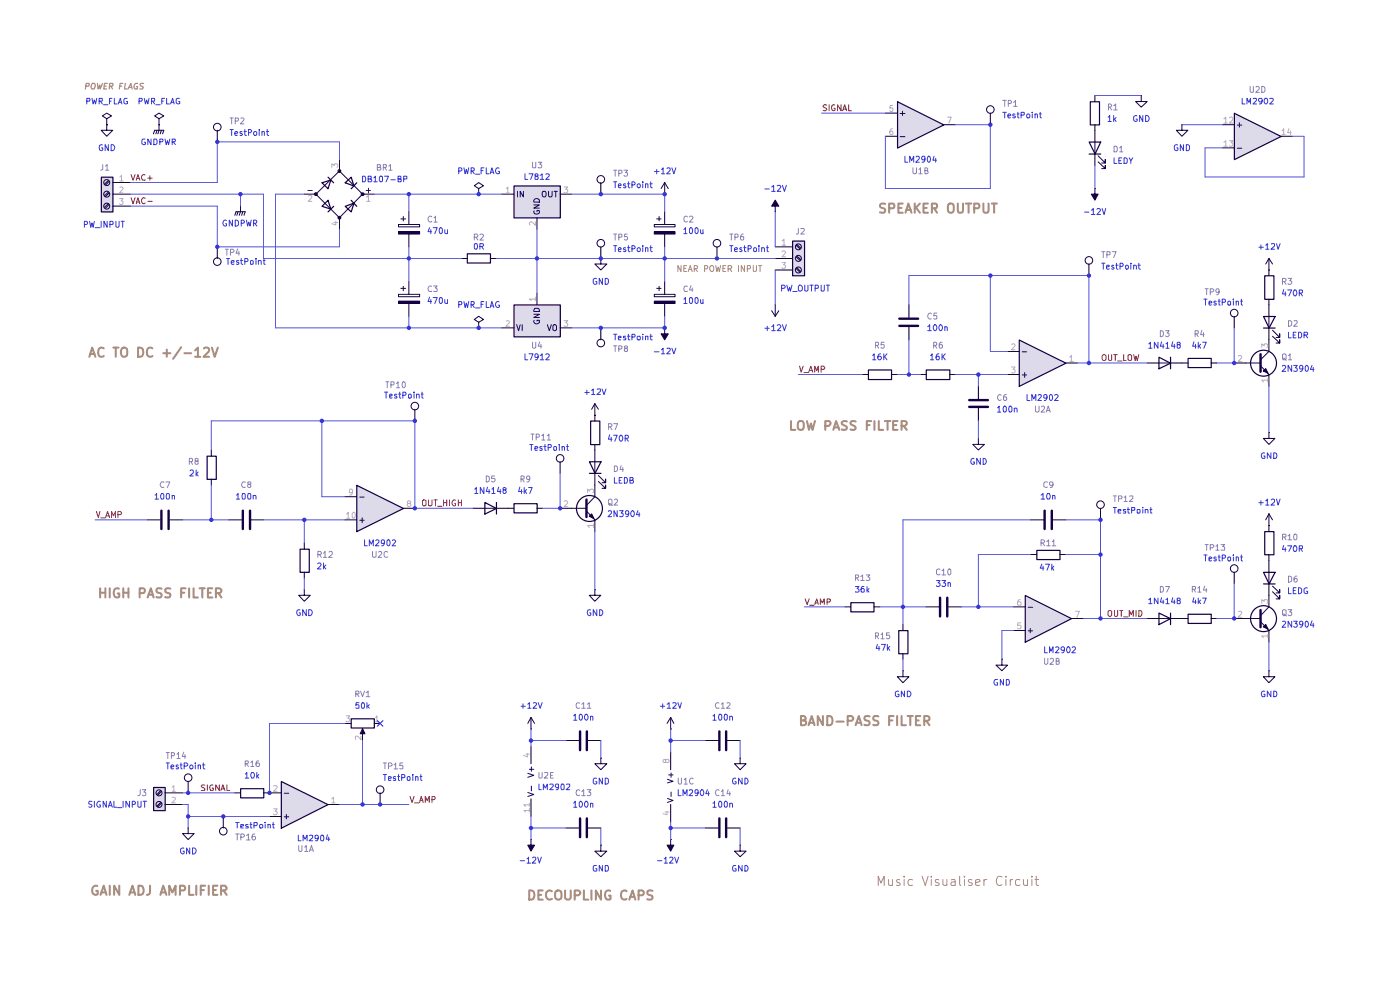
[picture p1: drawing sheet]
<svg xmlns="http://www.w3.org/2000/svg" width="297mm" height="210mm" viewBox="0 0 297 210" stroke-linecap="round" stroke-linejoin="round" font-family="sans-serif">
<g fill="#dddae9">
<path d="M32.6 167h2.4v5h-2.4z"/>
<path d="M21.5 37.6h2.5v7.4h-2.5z"/>
<path d="M75.7 102.9l9.9 5-9.9 4.9z"/>
<path d="M109 39.4h9.9v6.8h-9.9z"/>
<path d="M109 64.7h9.9v6.8h-9.9z"/>
<path d="M59.7 165.8l9.9 4.9-9.9 5z"/>
<path d="M168.1 51.1h2.6v7.4h-2.6z"/>
<path d="M190.4 21.6l9.8 4.9-9.8 4.9z"/>
<path d="M216.2 72.1l9.9 4.9-9.9 5z"/>
<path d="M217.5 126.3l9.8 4.9-9.8 5z"/>
<path d="M261.9 24l9.9 5-9.9 4.9z"/>
</g>
<g fill="none" stroke="#150043" stroke-width=".21">
<path d="M22.6 25.2l1.1-.6-1.1-.6-.9 .6 .9 .6v2.4h1.3l-1.3 1.3-1.1-1.3h1.1M23 38.3l-.9 .8M23.2 38.5l-.8 .7M23 40.8l-.9 .7M23 43.2l-.9 .8M23.2 40.9l-.8 .8M23.2 43.4l-.8 .7M64.6 125.1v1.2h1.2l-1.2 1.2-1.2-1.2h1.2M34.1 167.7l-.8 .8M34.1 170.2l-.8 .8M34.2 167.8l-.7 .9M34.2 170.4l-.7 .7"/>
<path d="M39.9 175.6v1.2h1.3l-1.3 1.3-1.2-1.3h1.2"/>
<circle cx="22.6" cy="38.7" r=".64"/>
<circle cx="22.6" cy="41.2" r=".64"/>
<circle cx="22.6" cy="43.7" r=".64"/>
<circle cx="33.7" cy="168.2" r=".64"/>
<circle cx="33.7" cy="170.6" r=".64"/>
<circle cx="39.9" cy="165" r=".8"/>
<circle cx="47.4" cy="176.3" r=".8"/>
</g>
<g fill="none" stroke="#020023" stroke-width=".21">
<path d="M22.6 26.5h.1M23.9 38.7h3.7M23.9 41.2h3.7M23.9 43.7h3.7M64.6 115.2v1.3M64.6 125.1h.1M64.6 121.4v1.2M35 168.2h3.7M35 170.6h3.7M39.9 175.6h.1M39.9 165.7v2.5M47.4 173.2v2.4"/>
<path d="M49.8 168.2h1.2M55.9 168.2h1.3"/>
</g>
<path d="M21.5 37.6h2.5v7.4h-2.5zM63.7 116.5h1.9v4.9h-1.9zM32.6 167h2.4v5h-2.4zM51 167.3h5v1.9h-5z" fill="none" stroke="#150043" stroke-width=".25"/>
<g fill="none" stroke="#c41717" stroke-width=".21">
<path d="M27.8 37l.4 1.2 .5-1.2M28.9 38.2l.3-1.2 .5 1.2M29 37.9h.6M30.8 37.1a.61 .61 0 0 0-.8 .3 .61 .61 0 0 0 .3 .8l.5-.1M31.4 37.8h.9M31.8 37.3v.9M43.5 166.6h-.7l-.1 .2 .3 .3h.2l.3 .4-.2 .2h-.6M44 166.5v1.2M45.2 166.6l-.1-.1a.66 .66 0 0 0-.6 .5 .66 .66 0 0 0 .2 .7l.5-.1v-.4h-.2M46.5 166.5v1.2l-.7-1.2v1.2M46.9 167.7l.4-1.2 .4 1.2M47 167.3h.6"/>
<path d="M48.1 166.5v1.2h.6"/>
</g>
<path d="M25.4 37.5l.4-.3v1.2M25.4 39.7h.5l.2 .3-.7 .9h.7M25.4 38.4h.7M25.4 42.1h.7l-.4 .5 .4 .2v.3l-.2 .3h-.4l-.1-.2M36.5 167l.4-.3v1.1M36.5 169.2l.5-.1 .2 .4-.8 .8h.8M36.5 167.8h.7" fill="none" stroke="#b5afbe" stroke-width=".21"/>
<path d="M66.8 41h.4v.4h-.4z" fill="#150043"/>
<path d="M66.8 41h.4v.4h-.4zM67 41.2l5-4.9 4.9 4.9-4.9 5z" fill="none" stroke="#150043" stroke-width=".21"/>
<path d="M68.3 38.8l1.9-.6-.6 1.8zM69.6 37.6l1.2 1.2M68.3 43.8l1.3-1.3 .6 1.9zM70.8 43.8l-1.2 1.2" fill="none" stroke="#150043" stroke-width=".25"/>
<path d="M71.8 36.1h.4v.4h-.4z" fill="#150043"/>
<path d="M71.8 36.1h.4v.4h-.4z" fill="none" stroke="#150043" stroke-width=".21"/>
<path d="M71.8 46h.4v.4h-.4z" fill="#150043"/>
<path d="M71.8 46h.4v.4h-.4z" fill="none" stroke="#150043" stroke-width=".21"/>
<path d="M73.2 38.8l1.3-1.2 .6 1.8zM75.7 38.8l-1.2 1.2M73.2 43.8l1.9-.7-.6 1.9zM74.5 42.5l1.2 1.3" fill="none" stroke="#150043" stroke-width=".25"/>
<path d="M76.8 41h.4v.4h-.4z" fill="#150043"/>
<g fill="none" stroke="#150043" stroke-width=".21">
<path d="M32.5 28.4l.3-.8h2l-.3 .8M33.3 27.6l-.2 .8M33.7 25.2l1.1-.6-1.1-.6-.9 .6 .9 .6v2.4l-.2 .8M34.2 27.6l-.2 .8M49.8 45.7l.3-.8h1.9l-.2 .8M50.5 44.9l-.3 .8M51 43.7v1.2l-.2 .8M51.5 44.9l-.2 .8M76.7 41h.4v.4h-.4zM126.2 85.6l-.7 1.2M126.2 85.6l.8 1.2M126.2 85.6v2.5"/>
<path d="M121.3 107.8h3.1M124.4 108.4l1.8 1.9M126.2 105.4l-1.8 1.8"/>
<circle cx="46.1" cy="27" r=".8"/>
<circle cx="46.1" cy="55.5" r=".8"/>
</g>
<path d="M33.7 26.5h.1M46.1 27.6v2.5M72 33.8v2.5M46.1 52.4v2.4M51 43.7h.1M64.6 41.2h2.4M72 46.2v2.4M76.9 41.2h2.5M126.2 88.1h.1" fill="none" stroke="#020023" stroke-width=".21"/>
<path d="M70.4 35.5v-.8l.5 .4 .1-.4h.5l.2 .2-.2 .6M65.5 41.6l.4-.2 .3 .4-.8 .9h.8M70.8 47.2h.9M71.2 46.9v.8l-.8-.3M77.8 41.8l.4-.4v1.3M77.8 42.7h.7" fill="none" stroke="#b5afbe" stroke-width=".21"/>
<path d="M78.2 39.9v1M65.3 40.4h.9M77.7 40.4h.9" fill="none" stroke="#190062" stroke-width=".21"/>
<path d="M27.8 41.9l.4 1.3 .5-1.3M28.9 43.2l.3-1.3 .5 1.3M29 42.9h.6M30.8 42.1l-.2-.2a.64 .64 0 0 0-.6 .7 .64 .64 0 0 0 .6 .6l.2-.2M31.4 42.7h.9" fill="none" stroke="#c41717" stroke-width=".21"/>
<path d="M124.4 106v3.7" fill="none" stroke="#150043" stroke-width=".51"/>
<circle cx="125" cy="107.9" r="2.75" fill="none" stroke="#150043" stroke-width=".25"/>
<path d="M125 109.5l.5-.5 .5 1z" fill="#150043"/>
<path d="M126.2 97.9v2.5M125 109.5l.5-.5 .5 1zM127 102.1l1.5 1.5v-.7v.7h-.8M127 100.9l1.5 1.5v-.8v.8h-.8" fill="none" stroke="#150043" stroke-width=".21"/>
<path d="M126.2 88.1v1.2M126.2 94.3v3.6M118.8 107.8h2.5M126.2 100.4v5M126.2 110.3v2.4" fill="none" stroke="#020023" stroke-width=".21"/>
<path d="M119.7 106.4l.5-.2 .2 .3-.1 .3-.6 .7h.7M124.7 104.5v-.7l.4 .4 .2-.4h.6v.5l-.1 .2M125.9 111.5h-1.2l.3 .4M125.9 111.1v.8" fill="none" stroke="#b5afbe" stroke-width=".21"/>
<path d="M125 98h2.5l-1.3 2.4zM125.3 89.3h1.9v5h-1.9zM125 100.4h2.5" fill="none" stroke="#150043" stroke-width=".25"/>
<path d="M141 69.5v1.3h.8l-.8 1.3-.8-1.3h.8z" fill="#150043"/>
<g fill="none" stroke="#150043" stroke-width=".21">
<path d="M141 38.7l-.8 1.3M141 38.7l.8 1.3M141 38.7v2.5M127.5 54.8v1.2h1.2l-1.2 1.3-1.3-1.3h1.3M138.8 47.6h4.4v.5h-4.4zM139.3 46.4h.9M139.8 45.9v1M141 69.5v1.3h.8l-.8 1.3-.8-1.3h.8"/>
<circle cx="127.5" cy="38.1" r=".8"/>
<circle cx="127.5" cy="51.6" r=".8"/>
<circle cx="152.1" cy="51.6" r=".8"/>
<circle cx="127.5" cy="72.8" r=".8"/>
</g>
<path d="M127.5 38.7v2.5M127.5 54.8h.1M127.5 52.4v2.4M141 41.2h.1M152.1 52.4v2.4M127.5 69.5v2.6M141 69.5h.1" fill="none" stroke="#020023" stroke-width=".21"/>
<path d="M138.8 49.1h4.4v.6h-4.4z" fill="#150043"/>
<path d="M138.8 49.1h4.4v.6h-4.4zM138.8 62.4h4.4v.5h-4.4zM139.3 61.2h.9M139.8 60.7v1" fill="none" stroke="#150043" stroke-width=".21"/>
<path d="M141 44.9v2.7M141 49.7v2.7" fill="none" stroke="#020023" stroke-width=".21"/>
<path d="M138.8 63.9h4.4v.5h-4.4z" fill="#150043"/>
<path d="M84.5 62.4h4.5v.5h-4.5zM85 61.2h1.1M85.6 60.7v1M138.8 63.9h4.4v.5h-4.4z" fill="none" stroke="#150043" stroke-width=".21"/>
<path d="M141 59.7v2.7M141 64.4v2.7" fill="none" stroke="#020023" stroke-width=".21"/>
<path d="M84.5 63.9h4.5v.5h-4.5z" fill="#150043"/>
<path d="M84.5 47.6h4.5v.5h-4.5zM85 46.4h1.1M85.6 45.9v1M84.5 63.9h4.5v.5h-4.5z" fill="none" stroke="#150043" stroke-width=".21"/>
<path d="M86.7 59.7v2.7M86.7 64.4v2.7" fill="none" stroke="#020023" stroke-width=".21"/>
<path d="M84.5 49.1h4.5v.6h-4.5z" fill="#150043"/>
<g fill="none" stroke="#150043" stroke-width=".21">
<path d="M101.6 40l1-.6-1-.7-1 .7 1 .6v1.2M84.5 49.1h4.5v.6h-4.5zM101.6 68.4l1-.6-1-.7-1 .7 1 .6v1.1M102.8 107.8h2.5"/>
<circle cx="88" cy="86.1" r=".8"/>
<circle cx="118.8" cy="97.2" r=".8"/>
</g>
<g fill="none" stroke="#020023" stroke-width=".21">
<path d="M86.7 44.9v2.7M86.7 49.7v2.7M97.9 54.8h1.2M101.6 41.2h.1M104 54.8h1.3M106.5 41.2h2.5M113.9 46.2v2.4M118.8 41.2h2.5M101.6 69.5h.1M106.5 69.5h2.5M113.9 62.2v2.4M118.8 69.5h2.5"/>
<path d="M44.8 95.5v1.2M88 86.8v2.5M118.8 97.9v2.5M31.3 110.3h2.7M36 110.3h2.7M44.8 101.6v1.3M48.6 110.3h2.7M53.2 110.3h2.7M73.2 110.3h2.4M73.2 105.4h2.4M85.6 107.8h2.4M100.4 107.8h2.4"/>
<path d="M105.3 107.8h3.7M113.9 107.8h1.2"/>
</g>
<g fill="none" stroke="#c41717" stroke-width=".21">
<path d="M20.4 108.5l.5 1.3 .3-1.3M21.4 109.8h.9M22.4 109.8l.4-1.3 .4 1.3M22.6 109.4h.6M23.7 109.8v-1.3l.4 .9 .4-.9v1.3M25 109.2l.7-.1 .1-.4-.3-.2h-.5v1.3M89.6 106.2l.3-.2 .5 .2v.9l-.3 .2-.5-.2zM90.9 106v1.1l.2 .2h.3l.2-.2v-1.1M92.1 106h.6M92.4 106v1.3M92.8 107.4h1M94.1 106v1.3"/>
<path d="M94.1 106.6h.7M94.8 106v1.3M95.4 106v1.3M96.6 106.1l-.1-.1a.6 .6 0 0 0-.6 .7 .6 .6 0 0 0 .7 .5v-.4h-.1M97.2 106.6h.7M97.2 106v1.3M97.9 106v1.3"/>
</g>
<path d="M109 39.4h9.9v6.8h-9.9zM99.1 53.8h4.9v2h-4.9zM109 64.7h9.9v6.8h-9.9zM43.9 96.8h2v4.9h-2zM75.7 102.9l9.9 5-9.9 4.9zM102.9 106.6l2.4 1.3-2.4 1.1zM105.3 106.6v2.4M109 106.8h5v2h-5zM74.5 152.5h4.9v1.9h-4.9z" fill="none" stroke="#150043" stroke-width=".25"/>
<g fill="none" stroke="#b5afbe" stroke-width=".21">
<path d="M107.4 40l.3-.3v1.2M119.7 39.7h.7l-.4 .5 .4 .1v.4l-.2 .2h-.4l-.1-.1M107.4 40.9h.7M113.6 47v.8l-1-.8-.3 .3 .2 .4M107.4 68.1l.4-.1 .3 .4-.8 .8h.8M113.6 63.5h-1.3l.3 .1v.2M113.6 63v.8M119.7 68h.7l-.4 .4 .4 .3v.3l-.1 .2-.6-.1M73.5 109.1l.4-.4v1.2M73.5 109.9h.7M74.8 104.3l-.1 .2-.6-.1v-.5l.2-.1 .4 .1a.85 .85 0 0 1-.2 1.1h-.3M75 108.7a.71 .71 0 0 1 .4 .6 .71 .71 0 0 1-.3 .6l-.4-.2v-.8z"/>
<path d="M86.7 106.8l-.3-.3 .3-.3h.2l.3 .3-.8 .5v.2l.3 .3h.2l.3-.3v-.2l-.3-.2"/>
</g>
<g fill="none" stroke="#190062" stroke-width=".21">
<path d="M109.8 40.6v1.2M111 40.6v1.2l-.6-1.2v1.2M113.2 43.5h1.2l-1.2 .6h1.2M113.3 44.7l-.1 .1a.66 .66 0 0 0 .5 .6 .66 .66 0 0 0 .7-.2l-.1-.5h-.4v.2M113.5 42.2l.4-.1 .5 .3v.5h-1.2v-.4zM116.4 40.6v.9l.2 .3h.3l.2-.3v-.9M117.6 40.6h.6M117.9 40.6v1.2M109.6 68.9l.4 1.2 .4-1.2M110.8 68.9v1.2M113.2 66.7h1.2l-1.2 .6h1.2M113.3 67.9a.61 .61 0 0 0 .3 .8 .61 .61 0 0 0 .8-.3v-.5h-.5v.2"/>
<path d="M113.4 65.5l.8-.1 .2 .3v.4h-1.2zM116.1 68.9l.4 1.2 .5-1.2M117.6 68.9h.2l.3 .2v.9l-.3 .1-.5-.1v-.9zM76.3 110.4h1M76.3 105.4h1M76.8 109.8v1.1"/>
<circle cx="115.4" cy="41.2" r=".57"/>
</g>
<path d="M34.2 108.3v3.9M35.8 108.3v3.9M51.5 108.3v3.9M53 108.3v3.9" fill="none" stroke="#150043" stroke-width=".51"/>
<path d="M77 154.6l.5 1.1h-1.1z" fill="#150043"/>
<g fill="none" stroke="#150043" stroke-width=".21">
<path d="M126.2 125.1v1.2h1.3l-1.3 1.2-1.2-1.2h1.2M76.9 154.6l.5 1.1h-1zM76.9 154.9v1M112.6 152.2l-.6 1.3M112.6 152.2l.8 1.3M112.6 152.2v2.4M157 179.3v1.2h1.3l-1.3 1.2-1.2-1.2h1.2"/>
<circle cx="80.6" cy="167.5" r=".8"/>
</g>
<path d="M126.2 125.1h.1M73.2 153.5h1.3M76.9 155.9v1.2M79.4 153.5h1.2M112.6 154.6h.1M120.1 157.1h2.7M124.8 157.1h2.7M57.2 173.2h2.4M57.2 168.2h2.4M69.5 170.6h2.5M80.6 168.2v2.4M157 179.3h.1" fill="none" stroke="#020023" stroke-width=".21"/>
<path d="M73.4 151.8h.8l-.4 .6 .4 .1v.4l-.2 .2h-.4l-.2-.2M76.6 156.2v.7l-.7-.7h-.5l.1 .6M79.6 152.2h.2l.2-.4v1.3M79.6 153.1h.8M58 171.6h.8l-.4 .5 .4 .1v.4l-.3 .2h-.3l-.2-.1M58 166.7h.6l.2 .2-.8 .9h.8M70.4 169.5l.3-.4v1.2M70.4 170.3h.7" fill="none" stroke="#b5afbe" stroke-width=".21"/>
<path d="M87 168.9l.4 1.3 .4-1.3M87.9 170.3h1M89 170.2l.4-1.3 .4 1.3M89.1 169.8h.6M90.2 170.2v-1.3l.4 .9 .5-.9v1.3M91.6 169.6l.6-.1v-.5l-.6-.1v1.3" fill="none" stroke="#c41717" stroke-width=".21"/>
<path d="M59.7 165.8l9.9 4.9-9.9 5z" fill="none" stroke="#150043" stroke-width=".25"/>
<path d="M60.3 173.3h1M60.3 168.3h1M60.7 172.8v.9" fill="none" stroke="#190062" stroke-width=".21"/>
<path d="M123.1 155.1v4M124.5 155.1v4" fill="none" stroke="#150043" stroke-width=".51"/>
<path d="M142.3 178.1v1.2h.7l-.7 1.2-.8-1.2h.8z" fill="#150043"/>
<path d="M142.3 152.2l-.8 1.3M142.3 152.2l.7 1.3M142.3 152.2v2.4M127.5 179.3v1.2h1.2l-1.2 1.2-1.3-1.2h1.3M142.3 178.1v1.2h-.8l.8 1.2 .7-1.2h-.7M157 160.8v1.2h1.3l-1.3 1.3-1.2-1.3h1.2" fill="none" stroke="#150043" stroke-width=".21"/>
<path d="M112.6 158.4v3.6M142.3 154.6h.1M142.3 159.5v3.8M149.6 157.1h2.8M154.3 157.1h2.7M112.6 169.5v3.7M127.5 179.3h.1M142.3 178.1h.1M142.3 170.6v3.8M149.6 175.6h2.8M154.3 175.6h2.7M157 160.8h.1" fill="none" stroke="#020023" stroke-width=".21"/>
<path d="M152.6 155.1v4M154 155.1v4M152.6 173.6v4M154 173.6v4" fill="none" stroke="#150043" stroke-width=".51"/>
<path d="M111.5 160h.8M111.9 159.8v.8l-.9-.4M112.3 171.9h-1.2l.4 .3M112.3 170.7h-1.2l.4 .4M112.3 170.4v.7M112.3 171.5v.7M141.1 172.2h.8M141.2 161.3l.2-.2h.3l.2 .2-.1 .4h-.5l-.1-.1v-.4h-.4l-.1 .4 .1 .1h.3l.1-.1M141.5 172.1v.7l-.8-.2" fill="none" stroke="#b5afbe" stroke-width=".21"/>
<path d="M112 164l1.2 .5-1.2 .4M112 168.1l1.2 .4-1.2 .4M112.3 163.2h.9M112.7 162.7v.9M112.7 166.7v1.1M141.6 165.3l1.2 .4-1.2 .4M141.6 169.4l1.2 .4-1.2 .4M141.9 164.4h.9M142.4 164v.9M142.4 168v.9" fill="none" stroke="#190062" stroke-width=".21"/>
<path d="M112.6 178.1v1.2h.8l-.8 1.2-.6-1.2h.6z" fill="#150043"/>
<g fill="none" stroke="#150043" stroke-width=".21">
<path d="M168.9 52l.8 .8M168.9 54.5l.8 .7M168.9 56.9l.8 .9M169 51.9l.9 .7M169 54.3l.9 .8M169 56.8l.9 .8M212.6 139.8v1.3h1.1l-1.1 1.2-1.3-1.2h1.3M191.6 142.3v1.2h1.2l-1.2 1.3-1.2-1.3h1.2M112.6 178.1v1.2h-.6l.6 1.2 .8-1.2h-.8M127.5 160.8v1.2h1.2l-1.2 1.3-1.3-1.3h1.3"/>
<circle cx="169.4" cy="52.4" r=".64"/>
<circle cx="169.4" cy="54.8" r=".64"/>
<circle cx="169.4" cy="57.3" r=".64"/>
</g>
<g fill="none" stroke="#020023" stroke-width=".21">
<path d="M164.5 52.4h3.6M164.5 54.8h3.6M164.5 57.3h3.6M182.9 79.5h1.3M189.1 79.5h1.3M192.8 64.6v2.7M192.8 69.3v2.8M195.3 79.5h1.2M201.5 79.5h1.1M179.3 128.7h1.2M185.4 128.7h1.2M191.6 132.5v1.2"/>
<path d="M191.6 138.6v1.2M196.5 128.7h2.7M201.2 128.7h2.7M212.6 139.8h.1M191.6 142.3h.1M112.6 178.1h.1M120.1 175.6h2.7M124.8 175.6h2.7M127.5 160.8h.1"/>
</g>
<path d="M190.8 67.6h4M190.8 69.1h4M199.4 126.8v4M201 126.8v4M123.1 173.6v4M124.5 173.6v4" fill="none" stroke="#150043" stroke-width=".51"/>
<path d="M168.1 51.1h2.6v7.4h-2.6zM184.2 78.5h4.9v2h-4.9zM196.5 78.5h5v2h-5zM180.5 127.8h4.9v2h-4.9zM190.7 133.8h1.9v4.9h-1.9z" fill="none" stroke="#150043" stroke-width=".25"/>
<g fill="none" stroke="#c41717" stroke-width=".21">
<path d="M175.4 22.3l-.5-.1-.3 .3 .1 .2 .7 .5-.3 .3-.5-.1M175.9 22.2v1.3M177.1 22.3l-.1-.1a.64 .64 0 0 0-.6 .6 .64 .64 0 0 0 .5 .7l.3-.2v-.3h-.3M178.4 22.2v1.3l-.7-1.3v1.3M178.8 23.5l.4-1.3 .4 1.3M178.9 23.2h.6M180 22.2v1.3h.6M170.8 127l.4 1.2 .5-1.2M171.7 128.4h1M172.8 128.2l.5-1.2 .3 1.2M172.9 127.9h.6M174 128.2v-1.2l.5 .9 .4-.9v1.2"/>
<path d="M175.5 127.7l.6-.1v-.5l-.6-.1v1.2"/>
</g>
<path d="M165.9 51.1l.4-.3v1.2M165.9 53.4l.5-.2 .3 .3-.8 1h.8M165.9 55.7h.8l-.5 .5 .4 .1 .1 .4-.3 .2h-.3l-.2-.1M165.9 52h.8" fill="none" stroke="#b5afbe" stroke-width=".21"/>
<path d="M164.5 42.5l.7 1.2h-.7v1.2v-1.2h-.8z" fill="#150043"/>
<g fill="none" stroke="#150043" stroke-width=".21">
<path d="M164.5 43.7h.7l-.7-1.2-.8 1.2h.8v1.2M163.7 65.9l.8 1.2M164.5 64.6v2.5M165.2 65.9l-.7 1.2M245.8 131.2h2.5M264.3 131.2h3.1M267.4 131.9l1.8 1.8M269.2 128.7l-1.8 1.9M269.2 142.3v1.2h1.3l-1.3 1.3-1.2-1.3h1.2"/>
<circle cx="210.1" cy="23.2" r=".8"/>
<circle cx="233.5" cy="107.1" r=".8"/>
<circle cx="261.8" cy="120.6" r=".8"/>
</g>
<g fill="none" stroke="#020023" stroke-width=".21">
<path d="M187.8 24h2.6M187.8 28.9h2.6M200.2 26.5h2.4M210.1 24v2.5M164.5 44.9h.1M164.5 64.6h.1M213.7 79.5h2.5M213.7 74.5h2.5M226.1 77h2.5M207.6 81.9v2.7M207.6 86.6v2.7M218.6 110.3h2.8"/>
<path d="M218.6 117.6h1.3M223.4 110.3h2.7M224.8 117.6h1.3M233.5 107.8v2.5M215 133.7h2.5M215 128.7h2.5M227.3 131.2h2.5M243.4 131.2h2.4M248.3 131.2h3.7M256.9 131.2h1.2M261.8 121.4v2.4M269.2 142.3h.1"/>
</g>
<g fill="none" stroke="#150043" stroke-width=".25">
<path d="M190.4 21.6l9.8 4.9-9.8 4.9zM216.2 72.1l9.9 4.9-9.9 5zM220 116.7h4.9v2h-4.9zM217.5 126.3l9.8 4.9-9.8 5zM245.9 130l2.4 1.2-2.4 1.3zM248.3 130v2.5M252 130.3h5v1.9h-5z"/>
<circle cx="268" cy="131.2" r="2.75"/>
</g>
<path d="M189.4 22.4h-.6v.6l.6-.1v.7l-.5 .1-.1-.2M189.4 27.3a.72 .72 0 0 0-.6 .5 .72 .72 0 0 0 .2 .8l.4-.1v-.4a.35 .35 0 0 0-.3-.3 .35 .35 0 0 0-.3 .3M201 24.8h.8l-.5 1.3M214.6 77.8h.7l-.4 .6h.4v.6h-.7M214.7 73.1l.4-.2 .2 .4-.7 .9h.7M226.9 75.7h.2l.2-.3v1.3M226.9 76.7h.8M216.4 127.2l-.4 .1a.94 .94 0 0 0 0 1.1h.4l.2-.2v-.3l-.2-.3h-.3l-.2 .3M216.5 132.1h-.6v.6l.5-.1 .2 .2v.3l-.2 .3h-.4l-.1-.2M228.1 129.7h.9l-.5 1.2" fill="none" stroke="#b5afbe" stroke-width=".21"/>
<path d="M191 24.1h1M191 29h1M191.5 23.6v.9M216.9 79.5h.9M216.9 74.6h.9M217.4 79v1M218.1 133.8h1M218.1 128.8h1M218.6 133.3v.9" fill="none" stroke="#190062" stroke-width=".21"/>
<g fill="none" stroke="#c41717" stroke-width=".21">
<path d="M169.6 77.7l.4 1.2 .4-1.2M170.6 79h.9M171.6 78.9l.4-1.2 .4 1.2M171.7 78.6h.5M172.8 78.9v-1.2l.5 .9 .3-.9v1.2M174.2 78.4l.7-.1 .1-.4-.3-.2h-.5v1.2M235.1 129.7l.2-.2 .5 .2v.8l-.2 .3h-.3l-.2-.3zM236.4 129.5v1.1l.2 .2 .4-.1 .1-.2v-1M237.5 129.5h.7M237.9 129.5v1.3M238.4 130.8h.9M239.6 130.8v-1.3l.4 .8 .4-.8v1.3"/>
<path d="M241 129.5v1.3M241.6 129.5a.64 .64 0 0 1 .7 .6 .64 .64 0 0 1-.7 .7z"/>
</g>
<path d="M205.6 84.9h4M205.6 86.3h4M221.6 108.3v3.9M223.1 108.3v3.9M267.4 129.4v3.6" fill="none" stroke="#150043" stroke-width=".51"/>
<path d="M268.5 132.5l.5 1-1-.5z" fill="#150043"/>
<g fill="none" stroke="#150043" stroke-width=".21">
<path d="M232.3 30.1v2.5M233 34.3l1.5 1.5v-.7v.7h-.8M233 33.1l1.5 1.5v-.8v.8h-.8M250.7 26.5v1.1h1.3l-1.3 1.3-1.2-1.3h1.2M245.8 77h2.5M269.2 109v2.5M269.2 109l-.7 1.3M269.2 109l.8 1.3M268 133l.5-.5 .5 1zM269.2 121.4v2.4M270 125.5l1.5 1.5v-.7v.7h-.8M270 124.3l1.5 1.5v-.7v.7h-.8"/>
<circle cx="231" cy="55.2" r=".8"/>
<circle cx="261.8" cy="66.4" r=".8"/>
</g>
<g fill="none" stroke="#020023" stroke-width=".21">
<path d="M232.3 27.6v2.5M232.3 32.6v2.5M250.7 26.5h.1M259.4 26.5h2.4M259.4 31.4h2.4M271.7 28.9h2.5M231 56v2.5M243.4 77h2.4M248.3 77h3.7M256.9 77h1.2M261.8 67.1v2.4M269.2 111.5h.1"/>
<path d="M269.2 111.5v1.2M269.2 117.6v3.8M261.8 131.2h2.5M269.2 123.8v4.9M269.2 133.7v2.5"/>
</g>
<g fill="none" stroke="#b5afbe" stroke-width=".21">
<path d="M259.6 25.2l.4-.4v1.3M259.6 30.2l.4-.4v1.2M259.6 26.1h.8M259.6 31h.8M260.8 25l.2-.2h.3l.3 .3-.1 .3-.7 .7h.8M260.8 29.8h.8l-.5 .5h.4v.6h-.7M272 27.7l.3-.4v1.3M272 28.6h.7M273.4 27.3l-.2 .8h.7M273.8 27.7v.9M262.8 129.7h.4l.2 .3-.7 .9h.7M267.7 128v-.8l.5 .3 .1-.3h.5l.1 .2v.4l-.1 .2"/>
<path d="M268.9 134.9h-1.2l.3 .3M268.9 134.6v.6"/>
</g>
<path d="M231 30.1h2.5l-1.2 2.6zM231 32.7h2.5M261.9 24l9.9 5-9.9 4.9zM245.9 75.8l2.4 1.2-2.4 1.2zM248.3 75.8v2.4M252 76h5v2h-5zM268.3 112.8h2v4.9h-2zM268 121.4h2.5l-1.3 2.5zM268 123.9h2.5" fill="none" stroke="#150043" stroke-width=".25"/>
<path d="M262.5 26.5h.9M262.5 31.4h.9M262.9 26v1" fill="none" stroke="#190062" stroke-width=".21"/>
<path d="M233.9 75.4l.2-.2 .5 .2v.7l-.3 .4-.4-.2zM235.2 75.2v1l.2 .3 .4-.2v-1.1M236.3 75.2h.7M236.6 75.2v1.3M237.1 76.6h.9M238.4 75.2v1.3h.5M239.3 75.4l.3-.2 .5 .2v.9l-.3 .2-.5-.2zM240.5 75.2l.3 1.3 .2-.9 .3 .9 .3-1.3" fill="none" stroke="#c41717" stroke-width=".21"/>
<path d="M232.3 40v1.2h.7l-.7 1.3-.8-1.3h.8z" fill="#150043"/>
<path d="M232.3 40v1.2h.7l-.7 1.3-.8-1.3h.8M242.1 20.3v1.2h1.3l-1.3 1.2-1.2-1.2h1.2M269.2 54.8v2.5M269.2 54.8l-.7 1.2M269.2 54.8l.8 1.2M264.3 77h3.1M267.4 77.6l1.8 1.9M269.2 67.1v2.4M269.2 74.5l-1.8 1.8M270 71.3l1.5 1.5v-.7v.7h-.8M270 70.1l1.5 1.5v-.8v.8h-.8" fill="none" stroke="#150043" stroke-width=".21"/>
<path d="M232.3 40h.1M232.3 20.3v1.2M232.3 26.5v1.1M242.1 20.3h.1M269.2 57.3h.1M269.2 57.3v1.2M269.2 63.5v3.6M269.2 69.5v2.6" fill="none" stroke="#020023" stroke-width=".21"/>
<g fill="none" stroke="#150043" stroke-width=".25">
<path d="M231.3 21.6h2v4.9h-2zM268.3 58.5h2v5h-2zM268 67.1h2.5l-1.3 2.5zM268 69.6h2.5"/>
<circle cx="268" cy="77" r="2.75"/>
</g>
<path d="M267.4 75.1v3.8" fill="none" stroke="#150043" stroke-width=".51"/>
<path d="M268.5 78.2l.5 1-1-.5z" fill="#150043"/>
<path d="M268 78.7l.5-.5 .5 1zM207.6 93v1.3h1.2l-1.2 1.2-1.2-1.2h1.2M269.2 91.7v1.3h1.3l-1.3 1.3-1.2-1.3h1.2" fill="none" stroke="#150043" stroke-width=".21"/>
<path d="M261.8 77h2.5M269.2 72.1v2.4M269.2 79.5v2.4M207.6 93h.1M269.2 91.7h.1" fill="none" stroke="#020023" stroke-width=".21"/>
<path d="M262.8 75.6l.4-.2 .2 .3-.7 1h.7M267.7 73.7v-.8l.5 .5v-.4h.7v.5l-.1 .2M268.9 80.6h-1.2l.3 .5M268.9 80.3v.8" fill="none" stroke="#b5afbe" stroke-width=".21"/>
<g fill="none" stroke="#5252d8" stroke-width=".21">
<path d="M72 33.8v-3.7h-25.9v8.6h-18.5M174.3 24h13.5M202.6 26.5h7.5v13.5h-22.3v-11.1M232.3 20.3h9.8M232.3 35.1v4.9M250.7 26.5h8.7M274.2 28.9h2.4v8.6h-21v-6.1h3.8M27.6 43.7h18.5v8.7h25.9v-3.8M27.6 41.2h28.3v13.6h42M51 41.2v2.5M64.6 41.2h-6.1v28.3h48M79.4 41.2h27.1"/>
<path d="M86.7 41.2v3.7M86.7 52.4v7.3M105.3 54.8h59.2M113.9 48.6v13.6M121.3 41.2h19.7v3.7M141 52.4v7.3M164.5 44.9v7.5M164.5 57.3v7.3M210.1 58.5v16h3.6M86.7 67.1v2.4M141 67.1v2.4h-19.7M169.4 79.5h13.5"/>
<path d="M190.4 79.5h4.9M192.8 64.6v-6.1h38.2v18.5M192.8 72.1v7.4M202.6 79.5h11.1M207.6 79.5v2.4M228.6 77h14.8M261.8 69.5v7.5h-3.7M44.8 95.5v-6.2h43.2v18.5h12.4M68.3 89.3v16.1h4.9M207.6 89.3v3.7M269.2 81.9v9.8M20.2 110.3h11.1"/>
<path d="M38.7 110.3h9.9M44.8 102.9v7.4M55.9 110.3h17.3M64.6 110.3v4.9M118.8 100.4v7.4h-3.7M126.2 112.7v12.4M218.6 110.3h-27v22.2M218.6 117.6h-11v11.1M226.1 110.3h7.4v20.9M226.1 117.6h7.4M64.6 122.6v2.5M170.6 128.7h8.7"/>
<path d="M186.6 128.7h9.9M191.6 139.8v2.5M203.9 128.7h11.1M215 133.7h-2.4v6.1M229.8 131.2h13.6M261.8 123.8v7.4h-3.7M269.2 136.2v6.1M73.2 153.5h-16v14.7M76.9 157.1v13.5M112.6 154.6v3.8M112.6 157.1h7.5M127.5 157.1v3.7"/>
<path d="M142.3 157.1h7.3M142.3 154.6v4.9M157 157.1v3.7M38.7 170.6h1.2v5M38.7 168.2h11.1M39.9 173.2h17.3M72 170.6h14.7M112.6 173.2v4.9M112.6 175.6h7.5M127.5 175.6v3.7M142.3 175.6h7.3M142.3 174.4v3.7"/>
<path d="M157 175.6v3.7"/>
</g>
<g fill="none" stroke="#a88f7a" stroke-width=".42">
<path d="M187.8 43.3l-.7-.1-.4 .3a.46 .46 0 0 0 .4 .6l.6 .3v.6a.79 .79 0 0 1-1 0M188.6 44.2l1-.1 .1-.2-.1-.6-.2-.1h-.8v1.9M190.6 44.1h.7M191.5 43.2h-.9v1.9h.9M192.1 45.1l.6-1.9 .7 1.9M192.3 44.5h.9M194.1 43.2v1.9M194.3 44l.9 1.1M195.2 43.2l-1.1 1.1M195.9 44.1h.7M196.8 43.2h-.9v1.9h.9M197.7 44.2l.9-.1 .2-.2-.1-.6-.2-.1h-.8v1.9"/>
<path d="M198.2 44.2l.6 .9M201.2 43.4a.67 .67 0 0 1 1.1 0 1.72 1.72 0 0 1-.2 1.6 .67 .67 0 0 1-.9-.1zM203.2 43.2l.1 1.8a.6 .6 0 0 0 1-.3v-1.5M204.9 43.2h1.2M205.5 43.2v1.9M206.7 44.2l.9-.1 .2-.2-.1-.6-.3-.1h-.7v1.9M208.6 43.2v1.5l.4 .4 .6-.1 .1-1.8M210.4 43.2h1.1M210.9 43.2v1.9M19 75.7l.6-2 .6 2M19.1 75.1h1M22 73.9l-.1-.1a.71 .71 0 0 0-1 .4l-.1 .6a.76 .76 0 0 0 .6 .9l.6-.2"/>
<path d="M24 73.7h1.1M24.5 73.7v2M25.8 74a.67 .67 0 0 1 1.1 0 1.44 1.44 0 0 1-.2 1.6 .6 .6 0 0 1-.9-.2l-.2-.4zM29.3 73.7a1.03 1.03 0 0 1 1.1 .7 1.03 1.03 0 0 1-.3 1.2l-.8 .1zM32.3 73.9v-.1a.73 .73 0 0 0-1.1 .4v1.1a.7 .7 0 0 0 1.1 .2M34.6 74.9h1.5M35.4 74.2v1.5M38.4 73.7l-1.7 2.4M39.1 74.9h1.4M41.4 74.3l.6-.6v2M41.4 75.7h1.1M43.3 73.9l.2-.2h.5l.3 .2 .1 .4-1.2 1.4h1.2"/>
<path d="M45 73.7l.5 2 .7-2M167.8 89.3v1.9h.9M169.3 89.6a.64 .64 0 0 1 .7-.3 .64 .64 0 0 1 .5 .6v.7a.64 .64 0 0 1-.6 .6 .64 .64 0 0 1-.7-.6zM171.2 89.3l.4 1.9 .4-1.4 .4 1.4 .5-1.9M175.1 90.3h.7l.4-.4-.1-.4-.3-.2h-.7v1.9M176.8 91.2l.6-1.9 .6 1.9M176.9 90.7h1M179.7 89.4a.79 .79 0 0 0-1.1 .3v.3l1 .5v.5a.79 .79 0 0 1-1 .1M181.5 89.4h-.9l-.2 .4a1.03 1.03 0 0 0 1 .6l.1 .3-.1 .4h-1M183.9 90.2h.6M184.8 89.3h-.9v1.9M185.5 89.3v1.9"/>
<path d="M186.4 89.3v1.9h1M187.7 89.3h1.2M188.3 89.3v1.9M189.5 90.2h.7M190.4 89.3h-.9v1.9h.9M191.3 90.3h.7l.4-.4-.1-.4-.3-.2h-.7v1.9M191.7 90.3l.7 .9M21.2 124.8v1.9M21.2 125.7h1.1M22.3 124.8v1.9M23.3 124.8v1.9M25.2 124.9a.73 .73 0 0 0-1 .3l-.1 .7a.72 .72 0 0 0 .4 .8 .72 .72 0 0 0 .8-.1v-.7h-.3"/>
<path d="M26.2 125.7h1.1M26.2 124.8v1.9M27.3 124.8v1.9M29.6 125.8h.8a.55 .55 0 0 0 .3-.5 .55 .55 0 0 0-.3-.5h-.8v1.9M31.3 126.7l.7-1.9 .6 1.9M31.5 126.1h.9M34.3 124.9l-.8-.1-.3 .3 .2 .5 .8 .4v.6l-.3 .1h-.7M36.1 124.9l-.7-.1-.3 .2v.6l.3 .1a.67 .67 0 0 1 .7 .4 .46 .46 0 0 1-.4 .6h-.7M38.4 125.7h.7M39.4 124.8h-1v1.9M40.1 124.8v1.9M41.1 124.8v1.9h.9"/>
<path d="M42.3 124.8h1.1M42.9 124.8v1.9M44.1 125.7h.6M45 124.8h-.9v1.9h.9M45.8 125.8l.9-.1 .3-.6-.4-.3h-.8v1.9M46.3 125.8l.7 .9M169.9 152.8l.8-.1 .2-.2-.1-.4-.3-.2h-.6v1.9h.7l.3-.1 .1-.5-.5-.4M171.5 153.8l.7-1.9 .6 1.9M171.7 153.3h.9M174.6 151.9v1.9l-1.1-1.9v1.9M175.5 151.9h.5a1.09 1.09 0 0 1 .6 1 1.09 1.09 0 0 1-.6 .9h-.5zM177.5 153.1h1.5"/>
<path d="M179.8 152.9l1-.1 .2-.2v-.3l-.4-.4h-.8v1.9M181.5 153.8l.7-1.9 .6 1.9M181.7 153.3h.9M184.5 152l-.8-.1-.3 .4 .2 .4 .8 .4v.6l-.3 .1-.7-.1M186.3 152l-.7-.1-.3 .2v.5l.9 .4 .1 .5-.3 .3-.8-.1M188.6 152.8h.7M189.6 151.9h-1v1.9M190.3 151.9v1.9M191.3 151.9v1.9h.9M192.5 151.9h1.1M193.1 151.9v1.9M194.3 152.8h.6"/>
<path d="M195.2 151.9h-.9v1.9h.9M196.1 152.9h.7l.3-.2v-.6l-.3-.2h-.7v1.9M196.5 152.9l.7 .9M20.7 188a.96 .96 0 0 0-1.2 .7 .96 .96 0 0 0 .7 1.1l.5-.2v-.6h-.3M21.3 189.8l.7-1.9 .6 1.9M21.5 189.3h.9M23.3 187.9v1.9M25.3 187.9v1.9l-1.1-1.9v1.9M27.4 189.8l.7-1.9 .6 1.9M27.6 189.3h.9M29.4 187.9h.4a1.03 1.03 0 0 1 .7 .9 1.03 1.03 0 0 1-.7 1h-.4zM31.8 187.9v1.4a.57 .57 0 0 1-.6 .5"/>
<path d="M34 189.8l.6-1.9 .7 1.9M34.2 189.3h.9M35.9 189.8v-1.9l.7 1.4 .6-1.4v1.9M38.2 188.9h.7a.46 .46 0 0 0 .4-.6l-.2-.3-.9-.1v1.9M40.1 187.9v1.9h1M41.7 187.9v1.9M42.6 188.8h.7M43.5 187.9h-.9v1.9M44.3 187.9v1.9M45.2 188.8h.6M46.1 187.9h-.9v1.9h.9M46.9 188.9h.8l.4-.4v-.2l-.4-.4h-.8v1.9"/>
<path d="M47.4 188.9l.7 .9M112.3 188.9a1.03 1.03 0 0 1 1.1 .6 1.03 1.03 0 0 1-.4 1.2l-.7 .1zM114.2 189.8h.6M115.1 188.9h-.9v1.9h.9M117.1 189.1l-.2-.1a.93 .93 0 0 0-1.1 .4 .93 .93 0 0 0 .3 1.2 .7 .7 0 0 0 1 .1M117.9 189.1a.71 .71 0 0 1 .7-.2 .71 .71 0 0 1 .5 .7l-.1 1a.71 .71 0 0 1-.8 .2 .71 .71 0 0 1-.4-.6zM119.9 188.9v1.6a.67 .67 0 0 0 1.2 0v-1.6M121.9 189.9l.9-.1 .3-.2v-.4l-.4-.3h-.8v1.9M123.9 188.9v1.9h.9M125.5 188.9v1.9M127.5 188.9v1.9l-1.1-1.9v1.9M129.4 189a.71 .71 0 0 0-1 .3l-.1 .7a.72 .72 0 0 0 .4 .8 .72 .72 0 0 0 .8-.1v-.7h-.3"/>
<path d="M132.9 189.1a.79 .79 0 0 0-.9 0 .79 .79 0 0 0-.3 .9 .74 .74 0 0 0 .4 .7 .74 .74 0 0 0 .8 0M133.5 190.8l.7-1.9 .6 1.9M133.7 190.2h.9M135.5 189.9l.9-.1 .2-.2-.1-.5-.3-.2h-.7v1.9M138.4 189l-.7-.1-.3 .2-.1 .4 .4 .3a.62 .62 0 0 1 .7 .7l-.4 .3-.7-.1"/>
</g>
<g fill="none" stroke="#a88f7a" stroke-width=".25">
<path d="M18.2 18.3h.6l.2-.4-.1-.2h-.6l-.2 1.2M19.5 17.9l.1-.2h.5a.92 .92 0 0 1-.1 1.2h-.5a.83 .83 0 0 1 0-1zM20.7 17.7l.1 1.2 .4-.9v.9l.6-1.2M22.1 18.3h.4M22.8 17.7h-.6l-.2 1.2h.6M23.2 18.3h.6l.2-.2v-.3l-.7-.1-.1 1.2M23.5 18.3l.4 .6M25.4 18.3h.4M26.1 17.7h-.6l-.2 1.2M26.6 17.7l-.2 1.2h.6M27.2 18.9l.6-1.2 .2 1.2M27.3 18.5h.6"/>
<path d="M29.2 17.7h-.4a.81 .81 0 0 0-.2 1.2h.5l.1-.5h-.2M30.5 17.7h-.6l-.2 .2 .1 .3a.41 .41 0 0 1 .5 .2 .41 .41 0 0 1-.1 .5h-.6"/>
</g>
<g fill="none" stroke="#a88f7a" stroke-width=".21">
<path d="M144.5 56.3v1.3l-.7-1.3v1.3M145.1 56.9h.4M145.7 56.3h-.6v1.3h.6M146 57.6l.4-1.3 .4 1.3M146.2 57.2h.6M147.3 57l.6-.1v-.5l-.6-.1v1.3M147.5 57l.4 .6M149.5 57l.6-.1v-.5l-.6-.1v1.3M150.7 56.5l.5-.2a.86 .86 0 0 1 0 1.3h-.3a.79 .79 0 0 1-.2-1.1zM151.8 56.3l.3 1.3 .3-.9 .2 .9 .3-1.3M153.4 56.9h.4M154 56.3h-.6v1.3h.6"/>
<path d="M154.5 57h.5l.2-.2-.1-.4-.6-.1v1.3M154.8 57l.4 .6M156.7 56.3v1.3M157.9 56.3v1.3l-.6-1.3v1.3M158.5 57h.5l.2-.2v-.4l-.7-.1v1.3M159.8 56.3v1.1l.2 .2 .4-.1 .1-.1v-1.1M160.9 56.3h.7M161.2 56.3v1.3M186.3 187.8v-1.9l.6 1.4 .7-1.4v1.9M188.5 186.6l.1 1.1 .5 .1 .3-.1M189.4 186.6v1.2M190.9 186.6h-.4l-.3 .2 .3 .4 .4 .1v.4h-.7"/>
<path d="M191.8 185.9v.1M191.8 186.6v1.2M193.6 186.6h-.6l-.3 .3v.6l.1 .2h.8M195.6 185.9l.7 1.9 .6-1.9M197.6 185.9v.1M197.6 186.6v1.2M199.2 186.6a.48 .48 0 0 0-.8 .2v.1a.63 .63 0 0 0 .8 .4l.1 .3a.6 .6 0 0 1-.9 .1M200 186.6v1a.52 .52 0 0 0 .9 .1M200.9 186.6v1.2M201.8 186.6h.8v1.2M202.6 187l-.6 .1a.45 .45 0 0 0-.2 .6h.8M203.6 185.9v1.7l.2 .2"/>
<path d="M204.6 185.9v.1M204.6 186.6v1.2M206.2 186.6a.48 .48 0 0 0-.8 .2v.1a.63 .63 0 0 0 .8 .4l.1 .3a.6 .6 0 0 1-.9 .1M207 187.2l.9-.2-.1-.4a.6 .6 0 0 0-.8 .2v.8a.6 .6 0 0 0 .8 .1M208.7 186.6v1.2M209.3 186.6h-.4l-.2 .3M212.6 186h-.1a.96 .96 0 0 0-1.1 .4 .96 .96 0 0 0 .1 1.2 .7 .7 0 0 0 1.1 .1M213.4 185.9v.1M213.4 186.6v1.2M214.3 186.6v1.2M214.8 186.6h-.3l-.2 .3M216.4 186.6a.6 .6 0 0 0-1 .3l.1 .8a.64 .64 0 0 0 .9 0"/>
<path d="M217.1 186.6v1a.52 .52 0 0 0 .9 .1M218 186.6v1.2M218.9 185.9v.1M218.9 186.6v1.2M219.6 186.6h.7M219.8 185.9v1.7l.3 .2h.2"/>
</g>
<path d="M80 152.9l1.2 1.1M81.2 152.9l-1.2 1.1" fill="none" stroke="#3100f6" stroke-width=".21"/>
<g fill="#4716cc">
<circle cx="39.9" cy="173.2" r=".47"/>
<circle cx="39.9" cy="168.2" r=".47"/>
<circle cx="64.6" cy="110.3" r=".47"/>
<circle cx="57.2" cy="168.2" r=".47"/>
<circle cx="47.4" cy="173.2" r=".47"/>
<circle cx="44.8" cy="110.3" r=".47"/>
<circle cx="86.7" cy="41.2" r=".47"/>
<circle cx="46.1" cy="52.4" r=".47"/>
<circle cx="86.7" cy="54.8" r=".47"/>
<circle cx="51" cy="41.2" r=".47"/>
<circle cx="46.1" cy="30.1" r=".47"/>
<circle cx="127.5" cy="69.5" r=".47"/>
<circle cx="141" cy="69.5" r=".47"/>
<circle cx="127.5" cy="41.2" r=".47"/>
<circle cx="141" cy="41.2" r=".47"/>
<circle cx="127.5" cy="54.8" r=".47"/>
<circle cx="141" cy="54.8" r=".47"/>
<circle cx="152.1" cy="54.8" r=".47"/>
<circle cx="88" cy="89.3" r=".47"/>
<circle cx="88" cy="107.8" r=".47"/>
<circle cx="68.3" cy="89.3" r=".47"/>
<circle cx="101.6" cy="41.2" r=".47"/>
<circle cx="118.8" cy="107.8" r=".47"/>
<circle cx="101.6" cy="69.5" r=".47"/>
<circle cx="86.7" cy="69.5" r=".47"/>
<circle cx="113.9" cy="54.8" r=".47"/>
<circle cx="80.6" cy="170.6" r=".47"/>
<circle cx="76.9" cy="170.6" r=".47"/>
<circle cx="112.6" cy="175.6" r=".47"/>
<circle cx="142.3" cy="157.1" r=".47"/>
<circle cx="142.3" cy="175.6" r=".47"/>
<circle cx="112.6" cy="157.1" r=".47"/>
<circle cx="191.6" cy="128.7" r=".47"/>
<circle cx="207.6" cy="128.7" r=".47"/>
<circle cx="210.1" cy="58.5" r=".47"/>
<circle cx="231" cy="58.5" r=".47"/>
<circle cx="207.6" cy="79.5" r=".47"/>
<circle cx="210.1" cy="26.5" r=".47"/>
<circle cx="192.8" cy="79.5" r=".47"/>
<circle cx="233.5" cy="131.2" r=".47"/>
<circle cx="233.5" cy="117.6" r=".47"/>
<circle cx="233.5" cy="110.3" r=".47"/>
<circle cx="261.8" cy="131.2" r=".47"/>
<circle cx="231" cy="77" r=".47"/>
<circle cx="261.8" cy="77" r=".47"/>
</g>
<g fill="none" stroke="#3536d8" stroke-width=".21">
<path d="M18.4 21.5h.6v-.6h-.6v1.1M19.5 20.9l.3 1.1 .2-.8 .3 .8 .2-1.1M21 21.5h.6l.1-.6h-.7v1.1M21.3 21.5l.4 .5M21.7 30.8l-.1-.1a.64 .64 0 0 0-.6 .6 .64 .64 0 0 0 .5 .7l.3-.2v-.4h-.3M22 22.2h.9M23 30.7v1.3l-.7-1.3v1.3M23.2 21.5h.4M23.6 30.7a.65 .65 0 0 1 .7 .6 .65 .65 0 0 1-.7 .7zM23.7 20.9h-.5v1.1M24.3 20.9v1.1h.5M25.1 22l.4-1.1 .4 1.1"/>
<path d="M25.2 21.7h.6M27 20.9h-.5l-.2 .2v.7a.52 .52 0 0 0 .7 .2v-.5h-.2M29.5 21.5h.6v-.6h-.6v1.1M30.6 20.9l.3 1.1 .2-.8 .3 .8 .2-1.1M30.8 29.5h-.5l-.2 .3v.6a.52 .52 0 0 0 .8 .2v-.4h-.3M32 29.5v1.2l-.6-1.2v1.2M32.1 21.5h.6l.1-.6h-.7v1.1M32.4 21.5l.4 .5M32.6 29.5h.5l.2 .3v.6l-.3 .3h-.4zM33.1 22.2h.9M33.9 30.1l.6-.1v-.5h-.6v1.2M34.3 21.5h.4"/>
<path d="M34.9 20.9h-.6v1.1M35 29.5l.3 1.2 .2-.9 .3 .9 .2-1.2M35.3 20.9v1.1h.6M36.2 22l.4-1.1 .4 1.1M36.3 21.7h.6M36.5 30.1l.6-.1v-.5h-.6v1.2M36.8 30.1l.4 .6M38.1 20.9h-.6l-.1 .2v.7a.55 .55 0 0 0 .7 .2v-.5h-.2M48.8 27.5h.7M49.1 27.5v1.2M49.8 28.3l.6-.1-.2-.3-.4 .2v.5l.2 .1h.3M51.3 28h-.4v.2l.4 .1 .1 .3-.1 .1h-.4"/>
<path d="M51.8 27.9h.5M51.9 27.5v1.1l.4 .1M52.7 28.1h.4l.3-.2-.3-.4h-.4v1.2M53.9 28h.5v.7h-.3l-.3-.2zM55 27.5v.1M55 27.9v.8M55.6 28h.5v.7M55.6 27.9v.8M56.5 27.9h.5M56.7 27.5v1.1l.3 .1M76.9 37.4a.66 .66 0 0 1 .7 .4 .66 .66 0 0 1-.3 .8h-.4zM78.1 38l.6-.1v-.5h-.6v1.2h.6l.2-.2v-.3l-.4-.1"/>
<path d="M79.3 37.7l.3-.3v1.2M79.3 38.6h.7M80.6 37.4h.4l.1 .1v.9l-.1 .2h-.4l-.1-.5zM81.6 37.4h.8l-.5 1.2M82.9 38.1h1M84.4 38l.6-.2v-.4h-.6v1.2h.6l.1-.5-.1-.1h-.2M85.6 38h.6l.1-.5-.7-.1v1.2M97.3 36.3l.6-.1v-.5l-.6-.1v1.3M98.4 35.6l.3 1.3 .2-1 .3 1 .2-1.3M99.9 36.3l.6-.1v-.5l-.6-.1v1.3M100.2 36.3l.4 .6M100.9 37h.9"/>
<path d="M102.1 36.2h.4M102.7 35.6h-.6v1.3M103.2 35.6v1.3h.6M104 36.9l.3-1.3 .5 1.3M104.1 36.5h.6M105.9 35.7l-.2-.1a.6 .6 0 0 0-.6 .7 .6 .6 0 0 0 .8 .5l.1-.4h-.3M111.4 36.9v1.2h.6M112.2 36.9h.9l-.5 1.2M113.7 37.4l-.2-.1v-.3h.6v.3l-.6 .2 .1 .6h.5l.1-.5-.3-.2M114.6 37.2l.4-.3v1.2M114.6 38.1h.8M115.8 37l.5-.1 .2 .2-.7 1h.7"/>
<path d="M130.2 38.6h.6M130.5 38.6v1.2M131.2 39.4l.6-.1-.2-.3-.4 .2v.5l.2 .1 .3-.1M132.7 39.1h-.4v.2l.3 .1 .2 .3-.2 .1-.3-.1M133.1 39h.5M133.3 38.6v1.1l.3 .1M134.1 39.2h.6v-.4l-.2-.2h-.4v1.2M135.2 39.2l.2-.2 .4 .1v.6l-.4 .1-.2-.2zM136.4 38.6v.1M136.4 39v.8M136.9 39.2l.2-.2 .4 .1v.7M136.9 39v.8"/>
<path d="M137.9 39h.5M138 38.6v1.1l.4 .1M138.8 36.4h1M139.3 35.9v1M140.3 35.9l.4-.3v1.3M140.3 36.9h.7M141.5 35.8l.4-.2 .3 .3-.8 1h.8M142.5 35.6l.5 1.3 .4-1.3M163.7 39.7l.4-.4v1.3M164.9 39.4l.5-.1 .2 .3-.7 1h.7M166 39.3l.4 1.3 .4-1.3M192 33.1v1.3h.6"/>
<path d="M193 34.4v-1.3l.4 1 .4-1v1.3M194.3 33.3l.2-.2h.4l.1 .2v.3l-.7 .8h.7M196.2 33.6l-.1 .3h-.5v-.7l.4-.1 .2 .2v.8l-.2 .2-.4 .1M197 33.1a.68 .68 0 0 1 .4 .7 .68 .68 0 0 1-.4 .6l-.3-.5 .1-.6zM198.2 33.1l-.3 .9h.8M198.5 33.6v.8M212.7 23.8h.8M213.1 23.8v1.2M213.8 24.6l.6-.1-.2-.3-.4 .1v.5l.2 .2 .3-.1M215.3 24.3l-.3-.1-.2 .2 .6 .4-.2 .2-.4-.1M215.8 24.2h.4M215.9 23.8v1.1l.3 .1"/>
<path d="M216.6 24.4l.7-.1v-.4l-.7-.1v1.2M217.9 24.3l.3-.1 .3 .2-.1 .5h-.5zM219 23.8v.1M219 24.2v.8M219.6 24.3l.1-.1 .4 .1v.7M219.6 24.2v.8M220.5 24.2h.4M220.7 23.8v1l.2 .2M235.1 24.8l.3-.3v1.3M235.1 25.8h.6M236.3 24.5v1.3M236.3 33.5v1.2h.6"/>
<path d="M236.4 25.3l.4 .5M236.8 24.9l-.5 .5M237.4 34.1h.4M238 33.5h-.6v1.2h.6M238.5 33.5h.3l.3 .2v.7l-.1 .3h-.5zM239.6 33.5l.3 .6 .4-.6M239.9 34.1v.6M241.2 24.6l-.3-.1-.4 .3 .1 .8 .3 .2 .3-.1 .1-.4h-.3M242.4 24.5v1.3l-.6-1.3v1.3M243 24.5a.65 .65 0 0 1 .8 .6 .65 .65 0 0 1-.8 .7zM249.8 30.8h-.5l-.2 .2v.6l.2 .3 .3 .1 .3-.2v-.4h-.3M251.1 30.7v1.3l-.7-1.3v1.3"/>
<path d="M251.7 30.7l.5 .1 .1 .2v.6l-.3 .4h-.3zM263.5 20.9v1.1h.6M264.5 22v-1.1l.5 .8 .3-.8v1.1M265.9 20.9h.6l.1 .3-.8 .8h.8M267.8 21.4l-.3 .2h-.3l-.2-.2v-.4l.2-.1h.4a.94 .94 0 0 1 0 1.1h-.4M268.3 20.9h.5a.66 .66 0 0 1-.3 1.1 .84 .84 0 0 1-.2-1.1zM269.4 20.9h.6l.1 .1-.1 .4-.6 .6h.7M17.9 47.6l.6-.1v-.5l-.6-.1v1.3M19 46.9l.3 1.3 .2-.9 .3 .9 .2-1.3M20.2 48.3h1M21.5 46.9v1.3M22.7 46.9v1.3l-.6-1.3v1.3"/>
<path d="M23.3 47.6l.7-.1v-.4l-.2-.2h-.5v1.3M24.6 46.9v1.1l.2 .2 .5-.2v-1.1M25.7 46.9h.7M26 46.9v1.3M48 46.8l-.1-.1a.6 .6 0 0 0-.6 .7 .6 .6 0 0 0 .7 .5v-.5h-.1M48 54.8h.7M48.4 54.8v1.3M49.1 55.7l.6-.1v-.3l-.4-.1-.2 .2v.5l.2 .2 .4-.1M49.3 46.7v1.3l-.7-1.3v1.3M49.9 46.7a.52 .52 0 0 1 .7 .3v.6a.52 .52 0 0 1-.7 .4zM50.7 55.3l-.4-.1-.1 .2 .1 .3h.4v.3h-.5M51 55.2h.5"/>
<path d="M51.2 47.4l.6-.1 .1-.4-.3-.2h-.4v1.3M51.2 54.8v1.1l.3 .2M51.9 55.5l.6-.1v-.5l-.6-.1v1.3M52.3 46.7l.2 1.3 .3-.9 .2 .9 .3-1.3M53.1 55.4l.2-.2 .4 .2v.6h-.6zM53.8 47.4l.6-.1v-.5l-.6-.1v1.3M54.1 47.4l.4 .6M54.3 54.8v.2M54.3 55.2v.9M54.8 55.4l.3-.2 .3 .2v.7M54.8 55.2v.9M55.8 55.2h.5"/>
<path d="M56 54.8v1.2l.3 .1M91.1 48.3l-.3 .8h.8M91.4 48.7v.9M91.9 48.3h.8l-.5 1.3M93.4 48.3l.4 .3v.7l-.2 .3a.75 .75 0 0 1-.2-1.3zM94.4 48.7v.7l.2 .2 .3-.2M94.9 48.7v.9M100.6 51.9l.2-.2h.3a.86 .86 0 0 1-.1 1.2l-.4-.3zM101.8 52.3h.6l.2-.4-.2-.2h-.6v1.2M102.1 52.3l.5 .6M126.5 59.1a.45 .45 0 0 0-.6 .2v.8a.37 .37 0 0 0 .3 .2 .37 .37 0 0 0 .4-.2v-.4h-.2M127.8 59v1.3l-.7-1.3v1.3"/>
<path d="M128.4 59h.3l.4 .3v.7l-.4 .3h-.3zM130.2 52.1h.6M130.5 52.1v1.3M131.2 53l.6-.1-.2-.4-.4 .2v.5l.2 .2 .3-.1M132.7 52.6h-.4v.3l.3 .1 .2 .2-.2 .2-.3-.1M133.1 52.5h.5M133.3 52.1v1.1l.3 .2M134.1 52.8l.6-.1v-.3l-.2-.3h-.4v1.3M135.2 52.8l.2-.3 .4 .1v.7h-.6zM136.4 52.1v.2M136.4 52.5v.9M136.9 52.7l.2-.2 .4 .1v.8"/>
<path d="M136.9 52.5v.9M137.9 52.5h.5M138 52.1v1.1l.4 .2M145.1 48.6l.3-.3v1.3M145.1 49.6h.6M146.5 48.3a.68 .68 0 0 1 .4 .6 .68 .68 0 0 1-.4 .7l-.2-.3v-.7zM147.7 48.3a.68 .68 0 0 1 .4 .6 .68 .68 0 0 1-.4 .7l-.3-.3v-.7zM148.6 48.7v.7l.2 .2 .3-.2M149.1 48.7v.9M154.8 52.1h.7M155.1 52.1v1.3M155.8 53l.6-.1v-.3l-.3-.1-.3 .2v.5l.3 .2 .3-.1"/>
<path d="M157.3 52.6l-.2-.1-.2 .3 .5 .4-.1 .2-.4-.1M157.8 52.5h.5M157.9 52.1v1.1l.4 .2M158.7 52.8l.6-.1v-.5l-.6-.1v1.3M159.9 52.7l.2-.2 .4 .2v.6h-.6zM161 52.1v.2M161 52.5v.9M161.6 52.7l.2-.2 .4 .2v.7M161.6 52.5v.9M162.3 40.1h.9M162.6 52.5h.4M162.8 52.1v1.2l.2 .1"/>
<path d="M163.7 40.6h.8M230.1 45h.9M231.5 44.6l.4-.4v1.3M231.5 45.5h.8M232.7 44.4l.2-.2h.3l.3 .3-.8 1h.8M233.7 55.8h.7M233.8 44.2l.4 1.3 .4-1.3M234.1 55.8v1.3M234.7 56.7l.6-.2v-.2h-.4l-.2 .1v.5l.2 .2 .4-.1M236.3 56.3h-.3l-.2 .2 .5 .4-.1 .2-.4-.1M236.7 56.3h.5M236.8 55.8v1.1l.4 .2"/>
<path d="M237.6 56.5l.6-.1v-.5l-.6-.1v1.3M238.8 56.3h.5v.7l-.3 .1-.2-.2zM239.9 55.8v.2M239.9 56.3v.8M240.5 56.3h.3l.3 .1v.7M240.5 56.3v.8M241.4 56.3h.5M241.6 55.8v1.1l.3 .2M267.1 52.4h.9M267.5 51.9v1M268.5 52l.4-.3v1.2M268.5 52.9h.7"/>
<path d="M269.7 51.8l.6-.1 .1 .5-.8 .7h.8M270.8 51.7l.3 1.2 .5-1.2M91.1 63l-.3 1h.8M91.4 63.5v.9M91.9 63.1h.8l-.5 1.3M93.3 63.2l.3-.1 .2 .3v.7l-.2 .3-.3-.2zM94.4 63.5v.7l.2 .2 .3-.2M94.9 63.5v.9M97.3 64.6h.6v-.6h-.6v1.2M98.4 64l.3 1.2 .2-.9 .3 .9 .2-1.2M99.9 64.6h.6v-.6h-.6v1.2M100.2 64.6l.4 .6"/>
<path d="M100.9 65.3h.9M102.1 64.6h.4M102.7 64h-.6v1.2M103.2 64v1.2h.6M104 65.2l.3-1.2 .5 1.2M104.1 64.9h.6M105.9 64h-.2a.64 .64 0 0 0-.6 .6 .64 .64 0 0 0 .6 .6l.3-.1v-.4h-.3M111.4 75.1v1.2h.6M112.2 75.1h.9l-.5 1.2M114.2 75.6l-.1 .2-.6-.1v-.5l.2-.1 .4 .1a.85 .85 0 0 1-.3 1.1h-.2M114.6 75.4l.4-.3v1.2M114.6 76.3h.8"/>
<path d="M115.8 75.2l.1-.1h.4l.2 .2v.3l-.7 .7h.7M130.2 70.9h.6M130.5 70.9v1.2M131.2 71.7l.6-.1-.1-.3h-.4l-.1 .2 .1 .6h.4M132.7 71.3h-.4v.4h.4v.4h-.4M133.1 71.3h.5M133.3 70.9v1l.1 .2h.2M134.1 71.5h.5l.1-.2-.1-.4h-.5v1.2M135.2 71.5l.1-.2h.5v.8h-.5l-.1-.2zM136.4 70.9v.1M136.4 71.3v.8M136.9 71.4l.6-.1v.8"/>
<path d="M136.9 71.3v.8M137.9 71.3h.5M138 70.9v1l.1 .2h.3M138.8 74.6h1M140.3 74.2l.4-.3v1.2M140.3 75.1h.7M141.5 74l.6-.1 .1 .3-.8 .9h.8M142.5 73.9l.5 1.2 .4-1.2M145.1 63.5l.3-.4v1.3M145.1 64.4h.6M146.3 63.2l.4-.1a.78 .78 0 0 1-.2 1.3l-.2-.3zM147.5 63.2h.4a.75 .75 0 0 1-.2 1.2l-.3-.3z"/>
<path d="M148.6 63.5v.7l.2 .2 .3-.2M149.1 63.5v.9M162.3 69.6h.9M162.8 69.2v.9M163.7 69.3l.4-.4v1.2M163.7 70.1h.8M164.9 69l.2-.1h.3l.2 .2v.4l-.7 .6h.7M165.8 61.2l.7-.1 .1-.4-.3-.2h-.5v1.3M166 68.9l.4 1.2 .4-1.2M166.9 60.5l.4 1.3 .2-.9 .2 .9 .3-1.3M168.2 61.8h.9M169.6 60.5h.3a.73 .73 0 0 1 0 1.3l-.5-.2v-.9z"/>
<path d="M170.7 60.5l.1 1.2a.36 .36 0 0 0 .6-.2v-1M171.8 60.5h.7M172.2 60.5v1.3M172.9 61.2l.7-.1v-.4l-.2-.2h-.5v1.3M174.2 60.5v1.2l.2 .1h.2l.3-.3v-1M175.3 60.5h.7M175.6 60.5v1.3M185.1 75.4l.4-.3v1.2M185.1 76.3h.7M186.8 75.1l-.4 .1a.82 .82 0 0 0 .1 1.1h.2l.3-.2v-.3l-.3-.2h-.2l-.3 .2M187.5 75.1v1.2M187.7 75.6l.5 .7"/>
<path d="M188.2 75.1l-.7 .7M196.8 69.3l.4-.4v1.2M196.8 70.1h.8M197.4 75.4h.2l.1-.3v1.2M197.4 76.3h.7M198.2 69a.6 .6 0 0 1 .6 .5 .6 .6 0 0 1-.5 .6l-.3-.5zM199.2 75.1a.72 .72 0 0 0-.6 .5 .72 .72 0 0 0 .2 .7l.5-.1v-.6h-.5l-.2 .2M199.3 69l.2-.1a.68 .68 0 0 1 .4 .6 .68 .68 0 0 1-.4 .6l-.3-.5zM199.9 75.1v1.2M200 75.6l.5 .7M200.4 69.5l.2-.2 .4 .2v.6M200.4 69.3v.8"/>
<path d="M200.5 75.1l-.6 .7M243.7 72.9l.3-.3v1.3M243.7 73.9h.7M245.7 72.6v1.3l-.8-1.3v1.3M246.4 72.5l-.2 .9h.7M246.8 73v.9M247.3 72.9l.4-.3v1.3M247.3 73.9h.7M248.8 72.5l-.3 .9h.8M249.1 73v.9M249.9 73.1l-.2-.1v-.2l.2-.2 .4 .1v.4h-.4l-.2 .2v.4l.2 .2 .4-.1 .1-.2v-.2l-.3-.3M253.3 72.5l-.3 .9h.8"/>
<path d="M253.6 73v.9M254.2 72.6v1.3M254.4 73.4l.3 .5M254.7 73l-.5 .5M255.1 72.6h.8l-.5 1.3M255.4 63.5h.7M255.7 63.5v1.2M256.5 64.3l.6-.1-.1-.2h-.5v.6h.5M258 64l-.3-.1-.2 .1 .2 .3 .3 .1v.2h-.5M258.4 63.9h.5M258.6 63.5v1.1l.3 .1M259.3 64.1l.7-.1v-.4l-.7-.1v1.2"/>
<path d="M260.5 64l.2-.1 .4 .1v.6h-.6zM261.7 63.5v.1M261.7 63.9v.8M262.2 64l.2-.1 .4 .1v.7M262.2 63.9v.8M263.2 63.9h.4M263.4 63.5v1.1l.2 .1M272.1 77.7l.4-.2 .2 .4-.7 .9h.7M272.3 61.4l-.2 1h.7M272.7 61.9v.9M273.2 61.5h.8l-.6 1.3M273.3 70.5v1.2h.6"/>
<path d="M274 77.5v1.3l-.7-1.3v1.3M274.4 71.1h.4M274.4 77.5h.8l-.4 .5 .3 .1v.6h-.7M274.5 61.6a.61 .61 0 0 1 .7 .4 .61 .61 0 0 1-.3 .7 .6 .6 0 0 1-.6-.4 .6 .6 0 0 1 .2-.7zM274.9 70.5h-.5v1.2h.5M275.5 70.5h.4l.2 .2v.7l-.2 .3h-.4zM275.6 62.2h.5l.2-.2v-.4l-.7-.1v1.3M275.9 62.2l.4 .6M276.4 78.1l-.1 .2h-.5l-.1-.6 .4-.2 .3 .3-.2 .9-.4 .1M276.6 71.1h.6l.2-.5-.2-.1h-.6v1.2M277 71.1l.4 .6M277.2 77.5a.68 .68 0 0 1 .4 .6 .68 .68 0 0 1-.4 .7l-.3-.3v-.7z"/>
<path d="M278.3 77.5l-.3 .9h.8M278.6 77.9v.9M40.3 99.9l.2-.2h.3l.2 .2v.4l-.7 .7h.7M41.6 99.7v1.3M81.6 83.2h.6M81.9 83.2v1.2M82.7 84l.5-.1v-.2h-.5v.7h.5M84.2 83.7l-.3-.1-.2 .2 .2 .2 .3 .1v.3h-.5M84.5 83.6h.5M84.8 83.2v1.2h.2M85.5 83.9l.6-.1v-.5l-.6-.1v1.2M86.7 83.8l.1-.2 .4 .2v.6h-.5z"/>
<path d="M87.8 83.2v.1M87.8 83.6v.8M88.3 83.8l.3-.2 .3 .2v.6M88.3 83.6v.8M89.4 83.6h.4M89.5 83.2v1.2h.3M112.4 94.3h.7M112.7 94.3v1.2M113.5 95.1l.6-.1-.1-.2h-.5v.7h.5M115 94.8l-.3-.1-.2 .2 .2 .2 .3 .1v.3h-.5M115.4 94.7h.5M115.6 94.3v1.2h.3"/>
<path d="M116.3 94.9h.6v-.5l-.6-.1v1.2M117.5 94.9l.1-.2 .5 .2v.6h-.6zM118.7 94.3v.1M118.7 94.7v.8M119.2 94.9l.2-.2 .4 .2v.6M119.2 94.7v.8M120.2 94.7h.4M120.3 94.3v1.2h.3M124.1 83.3h.9M124.5 82.8v.9M125.5 82.8l.4-.3v1.2M125.5 83.7h.7"/>
<path d="M126.7 82.6l.6-.1 .1 .5-.8 .7h.8M127.7 82.5l.4 1.2 .5-1.2M129.3 92.2l-.2 1h.7M129.7 92.7v.9M130.2 92.3h.7l-.5 1.3M131.5 92.4a.61 .61 0 0 1 .7 .5 .61 .61 0 0 1-.4 .7 .71 .71 0 0 1-.3-1.2zM132.6 93l.6-.1 .1-.4-.7-.2v1.3M132.9 93l.4 .6M206.6 97.3l-.1-.1a.64 .64 0 0 0-.6 .6 .64 .64 0 0 0 .6 .7l.2-.1v-.4h-.2M208 97.2v1.3l-.8-1.3v1.3M208.6 97.2a.64 .64 0 0 1 .6 .7 .64 .64 0 0 1-.6 .6zM211.6 86.5h.2l.2-.4v1.3"/>
<path d="M211.6 87.4h.7M212.9 86.3l.3-.2 .3 .3v.8l-.3 .2-.3-.1zM214.2 86.1l.5 .3v.8l-.5 .2a.9 .9 0 0 1 0-1.3zM215.2 86.7l.2-.1 .4 .1v.7M215.2 86.6v.8M217.9 83.7v1.3h.6M218.9 85v-1.3l.4 .9 .4-.9v1.3M220.3 83.9l.4-.2 .2 .3-.7 1h.7M222.1 84.2l-.1 .2h-.6l.1-.6 .4-.1 .1 .2a.85 .85 0 0 1-.2 1.1h-.3M222.6 83.9l.3-.2a.68 .68 0 0 1 .4 .6 .68 .68 0 0 1-.4 .7l-.3-.3zM223.7 83.9l.5-.2 .3 .2-.8 1.1h.8M268.3 96.1l-.1-.1a.66 .66 0 0 0-.6 .5 .66 .66 0 0 0 .2 .7l.5-.1v-.4h-.2"/>
<path d="M269.6 96v1.2l-.7-1.2v1.2M270.2 96a.66 .66 0 0 1 .7 .5 .66 .66 0 0 1-.3 .7h-.4zM32.9 105l.3-.3v1.2M32.9 105.9h.7M34.2 104.7h.4l.2 .2v.8l-.2 .2-.4-.1a.87 .87 0 0 1 0-1.1zM35.3 104.8l.5-.1 .1 .2v.8l-.1 .2-.5-.1zM36.5 105.2l.5-.1v.8M36.5 105.1v.8M41.7 100.5l.3 .5M42 100.1l-.4 .5M50.2 105l.3-.3v1.2M50.2 105.9h.6"/>
<path d="M51.4 104.8l.5-.1 .1 .2v.8l-.1 .2-.5-.1zM52.6 104.8l.4-.1 .2 .2v.8l-.2 .2-.4-.1zM53.7 105.2l.5-.1 .1 .8M53.7 105.1v.8M67.4 119.6l.5-.2 .2 .4-.8 .9h.8M68.6 119.4v1.3M69.1 119.8l-.5 .5M77.3 114.5v1.3h.6M78.4 115.8v-1.3l.4 .9 .4-.9v1.3M79.7 114.7l.4-.2 .3 .2v.3l-.8 .8h.8M81.6 115l-.1 .3-.6-.1 .1-.6 .3-.1 .2 .2a.85 .85 0 0 1-.3 1.1h-.2M82.3 114.5a.68 .68 0 0 1 .5 .6 .68 .68 0 0 1-.5 .7l-.2-.3v-.7z"/>
<path d="M83.3 114.7l.4-.2 .2 .3-.7 1h.7M100.7 103.8l.3-.4v1.3M100.7 104.7h.7M102.7 103.4v1.3l-.8-1.3v1.3M103.4 103.3l-.2 1h.7M103.8 103.8v.9M104.3 103.8l.4-.4v1.3M104.3 104.7h.7M105.8 103.3l-.3 1h.8M106.1 103.8v.9M106.9 103.9l-.2-.1 .2-.4h.2l.3 .3-.2 .2h-.3l-.2 .2v.4l.2 .2h.2l.3-.3v-.2l-.3-.3M110.3 103.3l-.3 1h.8"/>
<path d="M110.6 103.8v.9M111.2 103.4v1.3M111.4 104.2l.3 .5M111.7 103.8l-.5 .5M112.1 103.4h.8l-.5 1.3M129.1 108.5l.4-.2 .2 .4-.7 .9h.7M130.3 101.3v1.2h.6M130.9 108.3v1.3l-.6-1.3v1.3M131.4 101.9h.3M131.4 108.3h.8l-.4 .5 .4 .3-.1 .4h-.7M131.9 101.3h-.5v1.2h.5M132.5 101.3a.66 .66 0 0 1 .6 .4 .66 .66 0 0 1-.2 .8h-.4z"/>
<path d="M133.4 108.9l-.1 .2h-.5l-.1-.6 .4-.2 .3 .3-.2 .9-.4 .1M133.6 101.9l.6-.1v-.5h-.6v1.2l.7-.1 .1-.3-.3-.2M133.9 108.6l.2-.3a.68 .68 0 0 1 .5 .7 .68 .68 0 0 1-.5 .6l-.3-.5zM135.3 108.3l-.3 .9h.8M135.6 108.7v.9M220.8 105l.5-.3v1.2M220.8 105.9h.8M221 119.7l-.3 .8h.7M221.8 119.7h.8l-.5 1.2M222.2 104.7l.4 .1a.94 .94 0 0 1 0 1.1l-.4-.1a.87 .87 0 0 1 0-1.1zM223.1 119.7v1.2M223.3 105.2l.4-.1 .1 .8"/>
<path d="M223.3 105.1v.8M236.2 107.6h.6M236.5 107.6v1.2M237.2 108.4l.6-.1v-.2h-.5l-.1 .1 .1 .6h.5M238.8 108.1h-.4l-.1 .1 .1 .2 .4 .1v.3h-.5M239.1 108.1h.5M239.3 107.6v1.1l.1 .1h.2M240.1 108.2h.6v-.6h-.6v1.2M241.3 108.2h.5v.6l-.5-.1zM242.4 107.6v.1M242.4 108.1v.7M242.9 108.2l.6-.1v.7"/>
<path d="M242.9 108.1v.7M244 108.1h.4M244.1 107.6v1.2h.3M255.4 117.7h.7M255.7 117.7v1.3M256.5 118.6l.6-.2-.1-.2h-.5v.7h.5M258 118.2l-.3-.1-.2 .2 .2 .3h.3v.3h-.5M258.4 118.1h.5M258.6 117.7v1.2l.3 .1M259.3 118.4l.6-.1 .1-.5-.7-.1v1.3M260.5 118.2h.6v.6l-.2 .2-.4-.2zM261.7 117.7v.1"/>
<path d="M261.7 118.1v.9M262.2 118.2l.4-.1 .2 .2v.7M262.2 118.1v.9M263.2 118.1h.4M263.4 117.7v1.2l.2 .1M267.1 106.6h.9M267.5 106.2v.9M268.5 106.2h.2l.2-.3v1.2M268.5 107.1h.7M269.7 106l.2-.1h.3l.2 .1v.5l-.8 .6h.8M270.8 105.9l.3 1.2 .5-1.2M272.3 115.7l-.2 .8h.7"/>
<path d="M272.7 116.2v.8M273.2 115.8h.8l-.6 1.2M274.5 115.8l.4 .1a.94 .94 0 0 1 0 1.1l-.4-.1a.87 .87 0 0 1 0-1.1zM275.6 116.4h.6l.1-.5-.7-.1v1.2M275.9 116.4l.4 .6M63.6 129.4l-.1-.1a.6 .6 0 0 0-.6 .7 .6 .6 0 0 0 .7 .5l.1-.5h-.2M65 129.3v1.3l-.8-1.3v1.3M65.5 129.3a.65 .65 0 0 1 .7 .7 .65 .65 0 0 1-.7 .6zM68.7 120.2l.4 .5M125.3 129.4l-.1-.1a.6 .6 0 0 0-.6 .7 .6 .6 0 0 0 .7 .5v-.5h-.2M126.6 129.3v1.3l-.7-1.3v1.3M127.2 129.3a.64 .64 0 0 1 .7 .7 .64 .64 0 0 1-.7 .6z"/>
<path d="M181.5 124.4h.7l-.4 .4 .4 .3v.3l-.1 .2-.6-.1M183.3 124.4l-.5 .1-.1 .9v.2l.6-.1v-.5l-.1-.2h-.3l-.2 .3M183.9 124.4v1.2M184 125.2l.4 .4M184.4 124.8l-.5 .5M186.1 136.7l-.2 .8h.7M186.5 137.1v.9M187 136.7h.8l-.5 1.3M188.3 136.7v1.3M188.4 137.5l.4 .5M188.8 137.1l-.5 .5M198.7 123.1h.7l-.4 .5 .4 .2v.4l-.2 .2h-.4l-.1-.2"/>
<path d="M199.9 123.1h.7l-.4 .5 .4 .2v.4l-.2 .2h-.4l-.1-.2M201.1 123.6h.4l.1 .1v.7M201.1 123.6v.8M221.3 120.1v.8M221.6 137.2v1.3h.6M222.6 138.5v-1.3l.4 .9 .4-.9v1.3M223.2 120.4l.4 .5M223.6 120.1l-.5 .5M224 137.4l.4-.2 .3 .3-.8 1h.8M225.8 137.7l-.2 .3-.4-.1-.1-.4 .2-.3h.3a.72 .72 0 0 1 .2 .7 .72 .72 0 0 1-.5 .6M226.4 137.3a.61 .61 0 0 1 .7 .5 .61 .61 0 0 1-.4 .7 .71 .71 0 0 1-.3-1.2zM227.5 137.4l.1-.2h.4l.1 .2v.3l-.7 .8h.7"/>
<path d="M243.7 127.2l.3-.3v1.2M243.7 128.1h.7M245.7 126.9v1.2l-.8-1.2v1.2M246.4 126.8l-.2 .9h.7M246.8 127.3v.8M247.3 127.2l.4-.3v1.2M247.3 128.1h.7M248.8 126.8l-.3 .9h.8M249.1 127.3v.8M249.9 127.4l-.2-.1v-.3h.6v.3l-.6 .2 .1 .6h.5l.1-.5-.3-.2M253.3 126.8l-.3 .9h.8M253.6 127.3v.8"/>
<path d="M254.2 126.9v1.2M254.4 127.6l.3 .5M254.7 127.3l-.5 .4M255.1 126.9h.8l-.5 1.2M272.1 131.9l.4-.1 .2 .3-.7 .9h.7M273.3 124.7v1.2h.6M274 131.8v1.2l-.7-1.2v1.2M274.4 125.3h.4M274.4 131.8h.8l-.4 .5h.3v.7h-.5l-.2-.1M274.9 124.7h-.5v1.2h.5M275.5 124.7h.2l.4 .3v.6l-.4 .3h-.2zM276.4 132.3l-.3 .2h-.4v-.6h.6l.1 .6a.58 .58 0 0 1-.6 .5"/>
<path d="M277 131.9h.1a.6 .6 0 0 1 .5 .4 .6 .6 0 0 1-.2 .7h-.2l-.3-.2zM277.3 124.8l-.2-.1-.5 .3 .1 .8 .4 .1h.3v-.5h-.2M278.3 131.7l-.3 .9h.8M278.6 132.2v.8M76.2 149h-.6l-.1 .6 .1-.1h.4l.2 .1v.6h-.7M76.7 149.1l.4-.1a.86 .86 0 0 1 .1 1.2h-.5zM77.8 149v1.2M78 149.8l.4 .4M78.4 149.5l-.6 .4M110.5 149.8h1M111 149.3v.9M112 149.4l.3-.4v1.2"/>
<path d="M112 150.2h.6M113.2 149.1l.4-.1 .2 .4-.7 .8h.7M114.2 149l.4 1.2 .4-1.2M121.7 151.8l.3-.3v1.3M121.7 152.8h.7M123 151.6h.1a.6 .6 0 0 1 .5 .4 .6 .6 0 0 1-.2 .7l-.3 .1-.2-.3zM124.2 151.6a.6 .6 0 0 1 .6 .4 .6 .6 0 0 1-.2 .7l-.2 .1a.75 .75 0 0 1-.2-1.2zM125.3 152h.5v.8M125.3 151.9v.9M140.1 149.8h.9M140.6 149.3v.9M141.5 149.4l.4-.4v1.2"/>
<path d="M141.5 150.2h.8M142.7 149.1l.5-.1 .3 .3-.8 .9h.8M143.8 149l.4 1.2 .4-1.2M151.3 151.8h.1l.2-.3v1.3M151.3 152.8h.6M152.5 151.6l.4-.1 .2 .3v.7l-.2 .3-.4-.2zM153.7 151.6l.3-.1 .3 .3v.7l-.3 .3-.3-.2zM154.8 152l.4-.1 .2 .2v.7M154.8 151.9v.9M190.6 146.7l-.2-.1-.5 .2v.7l.3 .3 .5-.1v-.4h-.2M191.9 146.6v1.2l-.7-1.2v1.2M192.5 146.6a.66 .66 0 0 1 .7 .4 .66 .66 0 0 1-.2 .8h-.5z"/>
<path d="M211.6 144.1h-.5l-.2 .5 .2 .7h.5v-.5h-.2M212.9 144.1v1.2l-.7-1.2v1.2M213.5 144.1a.66 .66 0 0 1 .6 .5 .66 .66 0 0 1-.2 .7h-.4zM268.3 146.7l-.1-.1a.66 .66 0 0 0-.6 .5 .66 .66 0 0 0 .2 .7l.5-.1v-.4h-.2M269.6 146.6v1.2l-.7-1.2v1.2M270.2 146.6a.66 .66 0 0 1 .7 .4 .66 .66 0 0 1-.3 .8h-.4zM19.5 170h-.5l-.2 .1v.4l.7 .4-.2 .3-.5-.1M20 170v1.2M21.3 170a.58 .58 0 0 0-.8 .6 .58 .58 0 0 0 .8 .5v-.4h-.2M22.6 170v1.2l-.7-1.2v1.2M23 171.2l.4-1.2 .4 1.2M23.1 170.9h.6"/>
<path d="M24.2 170v1.2h.6M24.9 171.3h1M26.1 170v1.2M27.5 170v1.2l-.8-1.2v1.2M28.1 170.6h.6v-.4l-.2-.2h-.4v1.2M29.2 170v1l.3 .2 .4-.1v-1.1M30.3 170h.8M30.7 170v1.2M35.3 161.8h.6M35.6 161.8v1.3M36.3 162.7l.6-.1-.2-.3-.4 .1v.5l.1 .2 .4-.1M37.8 162.3h-.4v.3l.3 .1 .2 .2-.2 .2-.3-.1"/>
<path d="M38.2 162.3h.4M38.4 161.8v1.1l.2 .2M39 180l-.3-.1-.4 .2v.7l.4 .3 .4-.1v-.5h-.3M39.1 162.5l.6-.1 .1-.3-.2-.3h-.5v1.3M40.3 162.5l.4-.2 .2 .2-.1 .5h-.5zM40.3 179.9v1.2l-.7-1.2v1.2M40.8 179.9a.65 .65 0 0 1 .8 .6 .65 .65 0 0 1-.8 .6zM41.4 161.8v.2M41.4 162.3v.8M42 162.4l.2-.1h.3v.8M42 162.3v.8M43 162.3h.5"/>
<path d="M43.1 161.8v1.1l.4 .2M50 174.4h.8M50.3 174.4v1.2M51.1 175.3l.6-.2-.1-.2h-.5v.7h.5M52 164.2l.4-.3v1.2M52 165.1h.8M52.6 174.9h-.4l-.1 .1 .2 .3h.3v.3h-.5M53 174.9h.5M53.2 174.4v1.2h.3M53.4 163.9h.3a.64 .64 0 0 1 .3 .7 .64 .64 0 0 1-.6 .5v-.1a.94 .94 0 0 1 0-1.1zM53.9 175.1h.5l.2-.1v-.5l-.7-.1v1.2M54.5 163.9v1.2"/>
<path d="M54.6 164.6l.3 .5M54.9 164.3l-.4 .4M55.2 174.9l.5 .1v.5l-.1 .1h-.4zM56.3 174.4v.1M56.3 174.9v.7M56.8 175l.5-.1 .1 .7M56.8 174.9v.7M57.8 174.9h.4M57.9 174.4v1.1l.3 .1M63.3 177.2v1.1h.6M64.3 178.3v-1.1l.4 .8 .4-.8v1.1M65.7 177.2h.6v.5l-.7 .6h.7"/>
<path d="M67.5 177.7a.42 .42 0 0 1-.7 .1l.1-.6a.36 .36 0 0 1 .6 .2l-.2 .9h-.4M68.1 177.2h.3a.86 .86 0 0 1 .1 1.1h-.3l-.2-.1zM69.5 177.1l-.3 .9h.8M69.7 177.6v.7M81.3 164.3h.7M81.7 164.3v1.3M82.4 165.1h.6l-.1-.3h-.5v.7h.5M83.9 164.8l-.3-.1-.2 .2 .1 .2 .4 .1v.3h-.5M84.4 164.7h.4M84.5 164.3v1.2l.3 .1M85.2 165l.7-.1v-.4l-.7-.2v1.3M86.4 164.9l.4-.2 .2 .2v.6h-.6z"/>
<path d="M87.6 164.3v.2M87.6 164.7v.9M88.2 164.9l.1-.2 .4 .2v.7M88.2 164.7v.9M89.1 164.7h.4M89.3 164.3v1.2l.2 .1M114.3 166.3v1.2h.5M115.3 167.5v-1.2l.4 .9 .4-.9v1.2M116.6 166.4l.6-.1 .2 .3-.8 .9h.8M118.5 166.8l-.2 .3h-.2l-.3-.3 .1-.4h.6v.9l-.2 .2h-.3M119.1 166.4l.4-.1 .2 .3v.7l-.2 .2-.4-.1zM120.2 166.4l.6-.1 .1 .5-.8 .7h.8"/>
<path d="M121.7 170.4l.3-.4v1.2M121.7 171.2h.7M123.1 170a.68 .68 0 0 1 .5 .6 .68 .68 0 0 1-.5 .6l-.2-.2v-.8zM124.3 170a.68 .68 0 0 1 .5 .6 .68 .68 0 0 1-.5 .6l-.2-.2a.77 .77 0 0 1 .2-1zM125.3 170.6l.1-.2 .4 .1v.7M125.3 170.4v.8M126.5 165.1h-.3l-.3 .3v.6l.1 .2 .4 .1 .2-.1v-.4h-.2M127.8 165.1v1.2l-.7-1.2v1.2M128.4 165.1h.5l.2 .3v.6l-.4 .3h-.3zM143.9 167.5v1.3h.6M144.9 168.8v-1.3l.4 .9 .4-.9v1.3M146.3 167.7l.4-.2 .2 .4-.7 .9h.7"/>
<path d="M148.1 168.1l-.1 .2h-.5l-.1-.6 .5-.2 .2 .3-.2 .9-.4 .1M148.9 167.5a.68 .68 0 0 1 .4 .6 .68 .68 0 0 1-.4 .7l-.3-.3a.77 .77 0 0 1 .3-1zM150.1 167.5l-.4 .9h.8M150.3 167.9v.9M151.3 170.4l.3-.4v1.2M151.3 171.2h.6M152.7 170l.4 .2v.8l-.4 .2a.9 .9 0 0 1 0-1.2zM153.9 170l.4 .2v.8l-.4 .2a.9 .9 0 0 1 0-1.2zM154.8 170.6l.3-.2 .3 .2v.6M154.8 170.4v.8M156.1 165.1h-.1a.64 .64 0 0 0-.6 .5 .64 .64 0 0 0 .5 .7l.3-.1v-.4h-.3M157.4 165.1v1.2l-.7-1.2v1.2"/>
<path d="M158 165.1a.64 .64 0 0 1 .7 .6 .64 .64 0 0 1-.7 .6zM110.4 182.6h.9M111.8 182.2h.2l.1-.4v1.3M111.8 183.1h.8M113 182l.2-.2h.3l.2 .2v.3l-.8 .8h.8M114.1 181.8l.3 1.3 .4-1.3M126.5 183.6h-.5l-.1 .2v.7l.1 .3 .6-.1v-.4h-.2M127.8 183.6v1.2l-.7-1.2v1.2M128.4 183.6h.5l.2 .2v.7l-.2 .3h-.5zM139.5 182.6h.9M140.9 182.2l.4-.4v1.3M140.9 183.1h.7"/>
<path d="M142.1 182l.4-.2 .3 .4-.8 .9h.8M143.1 181.8l.4 1.3 .5-1.3M156.1 183.6a.66 .66 0 0 0-.7 .4 .66 .66 0 0 0 .3 .8l.5-.1v-.4h-.3M157.4 183.6v1.2l-.7-1.2v1.2M158 183.6a.66 .66 0 0 1 .7 .4 .66 .66 0 0 1-.3 .8h-.4z"/>
</g>
<g fill="none" stroke="#917aba" stroke-width=".21">
<path d="M265.2 18.3v1l.3 .3 .4-.1v-1.2M266.5 18.5l.4-.2 .3 .4-.8 .9h.8M267.7 18.3l.5 .1 .1 .3v.6l-.3 .3h-.3zM21.8 34.9v1l-.4 .2M22.4 35.3l.3-.4v1.2M22.4 36.1h.7M48.8 25h.7M49.1 25v1.3M49.9 25.7l.6-.1 .1-.5-.7-.1v1.3M51.1 25.1l.4-.1 .3 .4-.8 .9h.8M80 35.5l.6-.1v-.5h-.6v1.2l.7-.1 .1-.3-.3-.2M81.3 35.5h.6v-.6h-.6v1.2"/>
<path d="M81.6 35.5l.4 .6M82.5 35.3l.3-.4v1.2M82.5 36.1h.7M113 34.4l.1 1.2h.5l.1-1.2M114.2 34.4h.7l-.4 .4 .4 .3v.3l-.1 .2-.6-.1M130.2 36.1h.6M130.5 36.1v1.3M131.3 36.8l.6-.1v-.4l-.6-.2v1.3M132.4 36.1h.7l-.4 .5h.3l.1 .2-.1 .5-.5 .1-.1-.2M193.7 35.6v1l.2 .3h.3l.2-.3v-1M194.9 35.9l.4-.3v1.3M194.9 36.9h.7"/>
<path d="M196.2 36.2h.5l.1-.4-.6-.2v1.3h.4l.3-.5-.4-.2M212.7 21.3h.8M213.1 21.3v1.3M213.9 22l.6-.1 .1-.4-.3-.2h-.4v1.3M215 21.7l.4-.4v1.3M215 22.6h.8M235.2 22.7h.4l.2-.2-.2-.5h-.4v1.3M235.4 22.7l.4 .6M236.3 22.4l.4-.4v1.3M236.3 23.3h.7M236.3 31h.5l.2 .3v.7l-.2 .2h-.5zM237.5 31.4l.4-.4v1.2"/>
<path d="M237.5 32.2h.7M47.8 52.9h.7M48.1 52.9v1.2M48.9 53.5h.5l.3-.4-.3-.2h-.5v1.2M50.4 52.8l-.3 .9h.7M50.7 53.3v.8M91.6 46l-.3-.2a.65 .65 0 0 0-.5 .7 .65 .65 0 0 0 .5 .6l.3-.2M92.1 46.2l.3-.4v1.3M92.1 47.1h.6M100.6 50.3l.7-.1 .1-.3-.3-.2h-.5v1.2M101 50.3l.4 .6M101.8 49.8l.2-.1h.3l.3 .2-.1 .3-.7 .7h.8"/>
<path d="M130.2 49.7h.6M130.5 49.7v1.2M131.3 50.3l.6-.1v-.4l-.6-.1v1.2M133 49.7h-.5v.5h.5v.6l-.4 .1-.1-.1M145.8 46l-.2-.2a.65 .65 0 0 0-.5 .7 .65 .65 0 0 0 .5 .6l.2-.2M146.3 46l.5-.2 .2 .3-.7 1h.7M154.8 49.7h.7M155.1 49.7v1.2M155.9 50.3l.7-.1v-.4l-.2-.1h-.5v1.2M157.7 49.7a.72 .72 0 0 0-.6 .5 .72 .72 0 0 0 .2 .7l.5-.1v-.6h-.5l-.2 .2M169.4 48.5v1l-.5 .2M169.9 48.6l.6-.1 .1 .2-.7 1h.7"/>
<path d="M233.7 53.4h.7M234.1 53.4v1.2M234.8 54.1h.5l.2-.2v-.4l-.7-.1v1.2M235.9 53.4h.9l-.5 1.2M272.1 59.7h.5l.2-.2-.1-.4-.6-.1v1.3M272.4 59.7l.4 .6M273.3 59h.7l-.4 .6 .4 .1v.4l-.2 .2h-.4l-.1-.2M91.6 60.7a.61 .61 0 0 0-.8 .4 .61 .61 0 0 0 .3 .7h.5M92 60.7h.7l-.4 .4 .4 .2v.5h-.7M113 72.6v1.1l.2 .2 .4-.1 .1-.2v-1M114.5 72.5l-.3 .9h.7M114.8 73v.9"/>
<path d="M130.2 73.4h.6M130.5 73.4v1.1M131.3 74h.6v-.6h-.6v1.1M132.7 73.9l-.2-.3a.35 .35 0 0 1 .3-.3 .35 .35 0 0 1 .3 .3l-.1 .2a.51 .51 0 0 0-.4 .2 .51 .51 0 0 0-.1 .5h.5l.1-.1v-.3l-.2-.2M145.8 60.7h-.2a.67 .67 0 0 0-.5 .5 .67 .67 0 0 0 .2 .6h.5M146.6 60.6l-.3 .9h.7M146.8 61.1v.7M185.7 73.3h.5l.2-.2v-.3l-.2-.2h-.5v1.3M186 73.3l.4 .6M187.6 72.6h-.6l-.1 .6 .6-.1 .1 .6-.2 .2h-.3l-.2-.2M197.6 66.6l-.2-.2a.6 .6 0 0 0-.6 .7 .6 .6 0 0 0 .8 .5M198.1 73.3l.6-.1v-.5l-.6-.1v1.3"/>
<path d="M198.3 73.3l.4 .6M198.7 66.4h-.5l-.1 .6h.6v.6h-.6M199.9 72.6l-.5 .1-.1 .2v.8l.1 .2 .5-.1v-.7h-.6v.2M246.2 70.1a.64 .64 0 0 1 .7 .7 .64 .64 0 0 1-.7 .6zM247.3 70.1h.7l-.4 .5 .4 .2v.4l-.2 .2h-.4l-.1-.2M253.5 70.8h.5l.2-.2v-.4l-.7-.1v1.3M253.8 70.8l.4 .6M255 70.1l-.3 .9h.8M255.3 70.6v.8M255.6 61.3h.7M256 61.3v1.2M256.7 61.9h.6l.2-.4-.2-.2h-.6v1.2"/>
<path d="M258.6 61.8l-.1 .2h-.4l-.2-.5 .3-.2 .4 .1v.8l-.2 .2-.3 .1M272.1 75.2l.2-.1 .5 .1v1l-.2 .1-.5-.1zM272.2 76l.7 .4M273.3 68h.5l.2 .3v.7l-.4 .2h-.3zM273.3 75.4l.4-.3v1.2M273.3 76.3h.7M274.5 68.1l.6-.1 .1 .4-.8 .8h.8M40.2 97.9l.6-.1v-.4l-.1-.2h-.5v1.3M40.5 97.9l.3 .6M41.6 97.8l-.2-.1a.34 .34 0 0 1 .2-.4 .34 .34 0 0 1 .4 .1l-.1 .3-.5 .1v.4a.42 .42 0 0 0 .6 .2v-.5l-.2-.1M81.8 81h.7M82.2 81v1.2"/>
<path d="M82.9 81.7h.5l.2-.2v-.4l-.2-.1h-.5v1.2M84.1 81.3l.3-.3v1.2M84.1 82.2h.7M85.6 81l.4 .2v.8l-.3 .2a.75 .75 0 0 1-.1-1.2zM112.6 92.1h.7M113 92.1v1.2M113.7 92.7h.6l.1-.1v-.4l-.1-.1h-.6v1.2M114.9 92.4l.4-.3v1.2M114.9 93.3h.7M116.1 92.4l.4-.3v1.2M116.1 93.3h.7M129.1 90.5h.5l.2-.2-.1-.3-.6-.1v1.2"/>
<path d="M129.4 90.5l.4 .6M130.2 89.9h.8l-.5 1.2M130.3 98.8h.5a.66 .66 0 0 1 .2 .8 .66 .66 0 0 1-.7 .4zM131.8 98.8l-.3 .8h.8M132.1 99.2v.8M212.4 83.9l-.3-.2a.65 .65 0 0 0-.5 .6 .65 .65 0 0 0 .5 .7l.3-.2M213.5 83.7h-.3l-.3 .3 .1 .9a.43 .43 0 0 0 .5-.2 .43 .43 0 0 0 0-.5h-.5l-.1 .2M219.7 86.1v1.1l.2 .2h.3l.2-.2v-1.1M220.9 86.3l.5-.2 .2 .4-.8 .9h.8M221.9 87.4l.5-1.3 .4 1.3M222.1 87.1h.6M34.8 102.3l-.6-.1a.61 .61 0 0 0-.2 .8 .61 .61 0 0 0 .8 .3"/>
<path d="M35.2 102.2h.8l-.5 1.2M52 102.3l-.5-.1a.61 .61 0 0 0-.2 .8 .61 .61 0 0 0 .7 .3M52.8 102.7l-.3-.2 .1-.3h.5l.1 .4-.2 .1a.35 .35 0 0 0-.5 .5 .35 .35 0 0 0 .6 .1l.1-.5-.2-.1M67.4 117.6h.7l.1-.4-.3-.2h-.5v1.2M67.8 117.6l.4 .6M68.6 117.4l.4-.4v1.2M68.6 118.2h.7M69.8 117.1l.2-.1h.3l.2 .1v.5l-.8 .6h.8M79 117v1l.3 .2h.2l.3-.2v-1M80.3 117.1l.4-.1 .3 .4-.8 .8h.8M82.2 117.1l-.3-.1-.4 .3 .1 .8 .3 .1 .3-.1M103.2 101a.64 .64 0 0 1 .7 .6 .64 .64 0 0 1-.7 .6z"/>
<path d="M104.9 101h-.6v.6l.6-.1 .1 .1v.4l-.2 .2-.5-.1M110.5 101.6h.6l.1-.6h-.7v1.2M110.8 101.6l.4 .6M112.4 101.5a.35 .35 0 0 1-.3 .2 .35 .35 0 0 1-.4-.2v-.3a.35 .35 0 0 1 .4-.3 .35 .35 0 0 1 .3 .3v.4a.58 .58 0 0 1-.6 .6M129.1 106l.2-.1 .5 .1v1l-.2 .1-.5-.1zM129.2 106.8l.7 .4M130.3 106l.5-.1 .2 .3-.7 .9h.7M220.8 115.2h.6l.2-.4-.2-.3h-.6v1.3M221.2 115.2l.4 .6M222 114.8l.5-.3v1.3M222 115.8h.8M222.2 102.3l-.5-.1-.3 .3v.7l.5 .2 .3-.1"/>
<path d="M223.2 114.8h.2l.2-.3v1.3M223.2 115.8h.8M223.4 102.7l-.3 .3h-.2l-.3-.3v-.3l.2-.2h.4a.94 .94 0 0 1 0 1.1l-.4 .1M236.2 105.2h.6M236.5 105.2v1.2M237.3 105.8h.6l.1-.4-.1-.2h-.6v1.2M238.5 105.5l.3-.3v1.2M238.5 106.4h.6M239.6 105.3l.6-.1 .1 .5-.7 .7h.7M255.6 115.5h.7M256 115.5v1.2M256.7 116.2h.6l.2-.3-.1-.3-.7-.1v1.2"/>
<path d="M257.9 115.9l.4-.4v1.2M257.9 116.7h.7M259 115.5h.8l-.4 .4 .4 .2v.5h-.8M272.1 113.9h.6l.1-.4-.1-.2h-.6v1.2M272.4 113.9l.4 .6M273.3 113.7l.3-.4v1.2M273.3 114.5h.7M274.5 113.4l.4-.1 .2 .2v.8l-.2 .2-.4-.1zM181.5 122.5h.5l.2-.4-.2-.1h-.5v1.1M181.7 122.5l.5 .6M182.6 122.3l.4-.3v1.1M182.6 123.1h.7"/>
<path d="M183.8 122h.7l-.4 .4 .4 .2-.1 .5h-.6M185.7 134.9l.6-.1 .1-.4-.7-.2v1.3M186 134.9l.4 .6M186.9 134.6l.3-.4v1.3M186.9 135.5h.7M188.7 134.2h-.6v.6l.6-.1a.45 .45 0 0 1 0 .6 .45 .45 0 0 1-.6 .1v-.1M199.4 120.8h-.6l-.1 .2v.6l.1 .3 .4 .1 .2-.2M199.9 121h.1l.2-.3v1.3M199.9 122h.7M201.2 120.8l.3-.1 .2 .2v.8l-.2 .3a.71 .71 0 0 1-.3-1.2zM221.6 139.7v1.1l.2 .1h.2l.3-.2v-1M222.8 139.8l.2-.1h.3l.2 .1v.4l-.8 .7h.8"/>
<path d="M246.2 124.4a.66 .66 0 0 1 .6 .4 .66 .66 0 0 1-.2 .8h-.4zM247.3 124.4h.8l-.6 1.2M252.9 125h.6l.1-.5-.7-.1v1.2M253.3 125l.3 .6M254.1 124.8l.4-.4v1.2M254.1 125.6h.7M255.6 124.3l-.3 .9h.8M255.9 124.8v.8M272.1 129.5l.2-.2 .5 .2v.8l-.2 .3h-.3l-.2-.3zM272.2 130.3l.7 .4M273.3 129.3h.7l-.4 .5 .4 .1v.5l-.2 .2h-.4l-.1-.2M273.3 122.2h.3l.4 .3v.6l-.4 .4h-.3z"/>
<path d="M275.1 122.2h-.2l-.4 .3 .1 .9a.43 .43 0 0 0 .6-.1 .43 .43 0 0 0-.1-.6h-.5l-.1 .3M35.3 159.6h.6M35.6 159.6v1.3M37.5 160l.4-.4v1.3M39 159.5l-.4 1h.8M75.5 147.2h.6l.1-.5-.7-.1v1.2M75.7 147.2l.5 .6M76.5 146.6l.4 1.2 .4-1.2M77.7 146.9l.4-.3v1.2M77.7 147.8h.7M123 149.1l-.3-.1a.67 .67 0 0 0-.5 .6 .67 .67 0 0 0 .3 .6h.5M123.4 149.4l.4-.4v1.2"/>
<path d="M123.4 150.2h.8M124.6 149.4l.4-.4v1.2M124.6 150.2h.7M152.5 149.1a.61 .61 0 0 0-.7 .3 .61 .61 0 0 0 .2 .8h.5M153 149.4l.4-.4v1.2M153 150.2h.7M154.2 149.1l.4-.1 .3 .4-.8 .8h.8M224.1 140.2h.5l.1-.4-.2-.1h-.4v1.2l.6-.1v-.3l-.2-.3M29.8 167.5v.9l-.2 .3-.4 .1M30.2 167.5h.7l-.4 .5 .4 .3v.4h-.7M36.4 160.3l.6-.1v-.5l-.6-.1v1.3M37.5 160.9h.7"/>
<path d="M39.2 160.1v.8M50 176.9h.8M50.3 176.9v1.3M51.1 177.6h.5l.3-.3-.1-.3-.7-.1v1.3M52 162l.6-.1v-.5h-.6v1.2M52.3 177.2l.4-.3v1.3M52.3 178.2h.7M52.3 162l.4 .6M53.2 161.7l.3-.3v1.2M53.2 162.6h.7M54.1 176.9l-.5 .1a.92 .92 0 0 0 .1 1.2h.3l.2-.3v-.3l-.1-.2h-.5l-.1 .2M54.9 161.4h-.3l-.2 .3v.8a.42 .42 0 0 0 .5 0 .42 .42 0 0 0 .1-.6l-.4-.1-.3 .3"/>
<path d="M63.4 179.4v1l.2 .2 .4-.1v-1.1M64.6 179.7l.4-.3v1.2M81.3 161.8h.7M81.7 161.8v1.3M82.4 162.5l.7-.1 .1-.3-.3-.3h-.5v1.3M83.6 162.3l.3-.5v1.3M83.6 163.1h.8M85.5 161.8h-.6l-.1 .6h.7v.6h-.7M114.3 163.9l.1 1.2 .5-.1 .1-1.1M115.5 164l.6-.1 .1 .5-.8 .7h.8M116.8 164.5h.4M117.4 163.9h-.6v1.2h.6"/>
<path d="M123 167.7l-.3-.2a.65 .65 0 0 0-.5 .6 .65 .65 0 0 0 .5 .7l.3-.1M123.4 167.9l.4-.4v1.3M123.4 168.8h.8M124.6 167.5h.7l-.4 .5 .4 .1v.6h-.7M143.9 165.1v1l.2 .2 .5-.1v-1.1M145.2 165.4l.3-.3v1.2M145.2 166.3h.6M147 165.2l-.2-.1a.64 .64 0 0 0-.6 .6 .64 .64 0 0 0 .6 .6l.2-.1M152.5 167.7l-.1-.2a.6 .6 0 0 0-.6 .7 .6 .6 0 0 0 .7 .5M153 167.9l.4-.4v1.3M153 168.8h.7M154.5 167.5l-.3 .9h.8"/>
<path d="M154.8 167.9v.9M64.6 180.6h.7M65.7 180.6l.4-1.2 .4 1.2M65.7 180.3h.6"/>
</g>
</svg>
